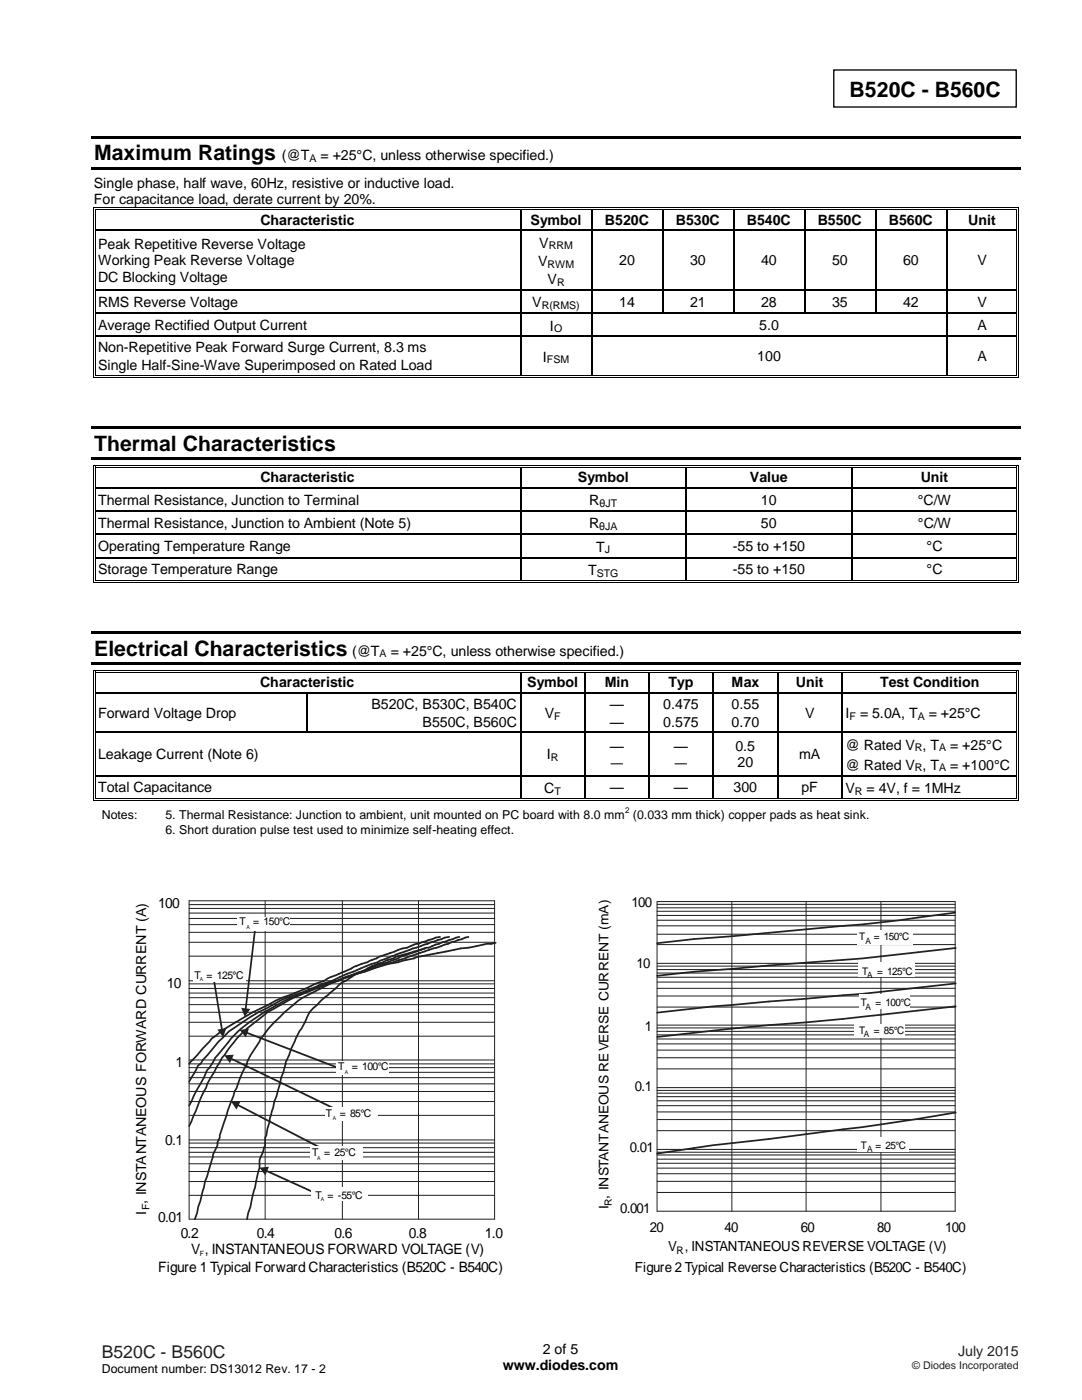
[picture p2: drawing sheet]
<svg xmlns="http://www.w3.org/2000/svg" width="216mm" height="279mm" viewBox="0 0 216 279" stroke-linecap="round" stroke-linejoin="round" font-family="sans-serif">
<defs><g id="words">
<g font-size="4.2">
<text x="169.5" y="19.3">B520C - B560C</text>
<text x="18.8" y="32">Maximum Ratings</text>
<text x="18.8" y="89.9">Thermal Characteristics</text>
<text x="18.8" y="130.9">Electrical Characteristics</text>
</g>
<text font-size="3.5" fill="#231f20" x="20.3" y="270.9">B520C - B560C</text>
<g font-size="2.9">
<text x="31.6" y="181.1">100</text>
<text x="33.3" y="197.2">10</text>
<text x="35" y="212.9">1</text>
<text x="33" y="228.6">0.1</text>
<text x="31.6" y="243.9">0.01</text>
<text x="36.1" y="247.1">0.2</text>
<text x="38.1" y="250.3">V , INSTANTANEOUS FORWARD VOLTAGE (V)</text>
<text x="51.2" y="247.1">0.4</text>
<text x="66.8" y="247.1">0.6</text>
<text x="81.6" y="247.1">0.8</text>
<text x="96.8" y="247.1">1.0</text>
<text x="31.6" y="253.9">Figure 1 Typical Forward Characteristics (B520C - B540C)</text>
</g>
<g font-size="2.8">
<text x="56.3" y="32">(@T</text>
<text x="63.9" y="32">= +25°C, unless otherwise specified.)</text>
<text x="18.7" y="37.5">Single phase, half wave, 60Hz, resistive or inductive load.</text>
<text x="18.7" y="40.7">For capacitance load, derate current by 20%.</text>
<text x="52" y="44.8">Characteristic</text>
<text x="105.9" y="44.8">Symbol</text>
<text x="120.7" y="44.8">B520C</text>
<text x="134.9" y="44.8">B530C</text>
<text x="149" y="44.8">B540C</text>
<text x="163.2" y="44.8">B550C</text>
<text x="177.4" y="44.8">B560C</text>
<text x="193.2" y="44.8">Unit</text>
<text x="19.6" y="49.7">Peak Repetitive Reverse Voltage</text>
<text x="19.6" y="52.9">Working Peak Reverse Voltage</text>
<text x="107.4" y="53.1">V</text>
<text x="107.6" y="49.5">V</text>
<text x="123.6" y="53">20</text>
<text x="137.7" y="53">30</text>
<text x="151.9" y="53">40</text>
<text x="166" y="53">50</text>
<text x="180.2" y="53">60</text>
<text x="195" y="53">V</text>
<text x="19.6" y="56.2">DC Blocking Voltage</text>
<text x="109.2" y="56.7">V</text>
<text x="19.6" y="61.2">RMS Reverse Voltage</text>
<text x="19.6" y="65.8">Average Rectified Output Current</text>
<text x="106.2" y="61.3">V</text>
<text x="109.7" y="66">I</text>
<text x="123.6" y="61.2">14</text>
<text x="137.7" y="61.2">21</text>
<text x="151.5" y="65.8">5.0</text>
<text x="151.9" y="61.2">28</text>
<text x="166" y="61.2">35</text>
<text x="180.2" y="61.2">42</text>
<text x="195" y="61.2">V</text>
<text x="195" y="65.8">A</text>
<text x="19.6" y="70.2">Non-Repetitive Peak Forward Surge Current, 8.3 ms</text>
<text x="19.6" y="73.8">Single Half-Sine-Wave Superimposed on Rated Load</text>
<text x="108.3" y="72.2">I</text>
<text x="151.1" y="72.1">100</text>
<text x="195" y="72.1">A</text>
<text x="19.6" y="100.7">Thermal Resistance, Junction to Terminal</text>
<text x="52" y="96.2">Characteristic</text>
<text x="115.3" y="96.2">Symbol</text>
<text x="117.6" y="100.9">R</text>
<text x="149.6" y="96.2">Value</text>
<text x="151.8" y="100.7">10</text>
<text x="183.2" y="100.7">°C/W</text>
<text x="183.7" y="96.2">Unit</text>
<text x="19.6" y="105.3">Thermal Resistance, Junction to Ambient (Note 5)</text>
<text x="117.5" y="105.5">R</text>
<text x="151.8" y="105.3">50</text>
<text x="183.2" y="105.3">°C/W</text>
<text x="19.6" y="110">Operating Temperature Range</text>
<text x="119" y="110.1">T</text>
<text x="146.2" y="110">-55 to +150</text>
<text x="184.9" y="110">°C</text>
<text x="19.6" y="114.6">Storage Temperature Range</text>
<text x="117.3" y="114.7">T</text>
<text x="146.2" y="114.6">-55 to +150</text>
<text x="184.9" y="114.6">°C</text>
<text x="70.2" y="130.9">(@T</text>
<text x="78" y="130.9">= +25°C, unless otherwise specified.)</text>
<text x="51.9" y="137.2">Characteristic</text>
<text x="105.2" y="137.2">Symbol</text>
<text x="120.7" y="137.2">Min</text>
<text x="133.4" y="137.2">Typ</text>
<text x="146" y="137.2">Max</text>
<text x="158.8" y="137.2">Unit</text>
<text x="175.6" y="137.2">Test Condition</text>
<text x="19.6" y="143.2">Forward Voltage Drop</text>
<text x="74.1" y="141.5">B520C, B530C, B540C</text>
<text x="108.7" y="143.4">V</text>
<text x="121.7" y="141.5">—</text>
<text x="132.4" y="141.5">0.475</text>
<text x="146" y="141.5">0.55</text>
<text x="160.6" y="143.2">V</text>
<text x="168.7" y="143.4">I</text>
<text x="171.6" y="143.4">= 5.0A, T</text>
<text x="185.3" y="143.4">= +25°C</text>
<text x="84.3" y="145">B550C, B560C</text>
<text x="121.7" y="145">—</text>
<text x="121.7" y="149.9">—</text>
<text x="132.4" y="145">0.575</text>
<text x="134.5" y="149.9">—</text>
<text x="146" y="145">0.70</text>
<text x="146.8" y="149.8">0.5</text>
<text x="168.7" y="149.6">@ Rated V , T</text>
<text x="189.6" y="149.6">= +25°C</text>
<text x="19.6" y="151.4">Leakage Current (Note 6)</text>
<text x="109.1" y="151.6">I</text>
<text x="147.2" y="153.1">20</text>
<text x="159.5" y="151.4">mA</text>
<text x="168.7" y="153.6">@ Rated V , T</text>
<text x="189.6" y="153.6">= +100°C</text>
<text x="19.6" y="158.1">Total Capacitance</text>
<text x="108.6" y="158.2">C</text>
<text x="121.7" y="158.1">—</text>
<text x="134.5" y="158.1">—</text>
<text x="146.4" y="158.1">300</text>
<text x="159.9" y="158.1">pF</text>
<text x="168.7" y="158.2">V</text>
<text x="172.9" y="158.2">= 4V, f = 1MHz</text>
<text x="126" y="181.1">100</text>
<text x="127" y="193.2">10</text>
<text x="128.7" y="205.7">1</text>
<text x="126.7" y="217.8">0.1</text>
<text x="125.7" y="229.9">0.01</text>
<text x="29.2" y="242.5" transform="rotate(-90 29.2 242.5)">I , INSTANTANEOUS FORWARD CURRENT (A)</text>
<text x="123.7" y="242">0.001</text>
<text x="129.7" y="245.9">20</text>
<text x="144.6" y="245.9">40</text>
<text x="159.8" y="245.9">60</text>
<text x="175" y="245.9">80</text>
<text x="188.6" y="245.9">100</text>
<text x="133.3" y="249.7">V , INSTANTANEOUS REVERSE VOLTAGE (V)</text>
<text x="126.7" y="253.8">Figure 2 Typical Reverse Characteristics (B520C - B540C)</text>
<text x="100.3" y="273.5">www.diodes.com</text>
<text x="108.3" y="270.2">2 of 5</text>
</g>
<text font-size="2.8" fill="#231f20" x="191.2" y="270.6">July 2015</text>
<text font-size="2.6" x="121.4" y="241.3" transform="rotate(-90 121.4 241.3)">I , INSTANTANEOUS REVERSE CURRENT (mA)</text>
<g font-size="2.5">
<text x="121.9" y="153.1">—</text>
<text x="134.7" y="153.1">—</text>
<text x="20.3" y="163.5">Notes:</text>
<text x="33" y="163.5">5. Thermal Resistance: Junction to ambient, unit mounted on PC board with 8.0 mm (0.033 mm thick) copper pads as heat sink.</text>
<text x="33" y="166.4">6. Short duration pulse test used to minimize self-heating effect.</text>
<text x="20.3" y="274">Document number: DS13012 Rev. 17 - 2</text>
</g>
<g font-size="2.1">
<text x="61.7" y="32.3">A</text>
<text x="109.3" y="53.4">RWM</text>
<text x="109.5" y="49.8">RRM</text>
<text x="111.1" y="57.1">R</text>
<text x="108.1" y="61.7">R(RMS)</text>
<text x="110.5" y="66.3">O</text>
<text x="109.1" y="72.5">FSM</text>
<text x="119.6" y="101.2">θJT</text>
<text x="119.6" y="105.8">θJA</text>
<text x="120.7" y="110.4">J</text>
<text x="119.1" y="115.1">STG</text>
<text x="75.8" y="131.2">A</text>
<text x="110.6" y="143.7">F</text>
<text x="169.5" y="143.7">F</text>
<text x="183.1" y="143.7">A</text>
<text x="182.6" y="149.9">R</text>
<text x="187.4" y="149.9">A</text>
<text x="109.9" y="151.9">R</text>
<text x="182.6" y="153.9">R</text>
<text x="187.4" y="153.9">A</text>
<text x="110.6" y="158.6">T</text>
<text x="170.6" y="158.6">R</text>
<text x="47.8" y="184.7">T</text>
<text x="50.5" y="184.7">= 150°C</text>
<text x="171.4" y="187.6">T</text>
<text x="174.4" y="187.6">= 150°C</text>
<text x="38.8" y="195.4">T</text>
<text x="41.2" y="195.4">= 125°C</text>
<text x="172.1" y="194.6">T</text>
<text x="175" y="194.6">= 125°C</text>
<text x="171.7" y="200.8">T</text>
<text x="174.7" y="200.8">= 100°C</text>
<text x="171.4" y="206.4">T</text>
<text x="174.4" y="206.4">= 85°C</text>
<text x="67.4" y="213.6">T</text>
<text x="70.2" y="213.6">= 100°C</text>
<text x="65" y="222.8">T</text>
<text x="67.8" y="222.8">= 85°C</text>
<text x="62.3" y="230.7">T</text>
<text x="64.7" y="230.7">= 25°C</text>
<text x="171.7" y="229.2">T</text>
<text x="174.7" y="229.2">= 25°C</text>
<text x="63" y="239.2">T</text>
<text x="65.4" y="239.2">= -55°C</text>
<text x="29.8" y="241.4" transform="rotate(-90 29.8 241.4)">F</text>
<text x="135" y="250.4">R</text>
</g>
<text font-size="2.1" fill="#231f20" x="182" y="273.2">© Diodes Incorporated</text>
<text font-size="2" x="122.1" y="240.7" transform="rotate(-90 122.1 240.7)">R</text>
<g font-size="1.7">
<text x="172.7" y="188.3">A</text>
<text x="173.1" y="195.3">A</text>
<text x="172.7" y="201.5">A</text>
<text x="172.4" y="207">A</text>
<text x="173.1" y="229.9">A</text>
</g>
<text font-size="1.6" x="124.7" y="162.2">2</text>
<text font-size="1.4" x="39.8" y="250.7">F</text>
<g font-size="1.1">
<text x="49.2" y="185.4">A</text>
<text x="39.8" y="195.8">A</text>
<text x="68.8" y="214.3">A</text>
<text x="66.4" y="223.6">A</text>
<text x="63.3" y="231.4">A</text>
<text x="64" y="239.6">A</text>
</g>
</g></defs>
<path d="M166.4 14h36.4v7.4h-36.4z" fill="none" stroke="#000" stroke-width=".26"/>
<g fill="#000">
<path d="M18.3 27.2h185.4v.5h-185.4z" fill-rule="evenodd"/>
<path d="M18.3 33.3h185.4v.5h-185.4z" fill-rule="evenodd"/>
<path d="M18.6 41.4h.2v.5h-.2z" fill-rule="evenodd"/>
<path d="M18.6 41.4h.5v.1h-.5z" fill-rule="evenodd"/>
<path d="M18.6 45.9h.2v.2h-.2z" fill-rule="evenodd"/>
<path d="M18.6 57.8h.2v.2h-.2z" fill-rule="evenodd"/>
<path d="M18.9 41.7h.2v.2h-.2z" fill-rule="evenodd"/>
<path d="M18.9 41.7h.2v.2h-.2z" fill-rule="evenodd"/>
<path d="M18.9 45.9h.2v.2h-.2z" fill-rule="evenodd"/>
<path d="M18.9 57.8h.2v.2h-.2z" fill-rule="evenodd"/>
<path d="M103.7 41.9h.3z" fill-rule="evenodd"/>
<path d="M103.7 41.4h.5v.1h-.5z" fill-rule="evenodd"/>
<path d="M103.7 41.7h.5v.2h-.5z" fill-rule="evenodd"/>
<path d="M103.7 45.9h.3v.2h-.3z" fill-rule="evenodd"/>
<path d="M103.7 57.8h.3v.2h-.3z" fill-rule="evenodd"/>
<path d="M117.9 41.9h.3z" fill-rule="evenodd"/>
<path d="M117.9 41.4h.5v.1h-.5z" fill-rule="evenodd"/>
<path d="M117.9 41.7h.5v.2h-.5z" fill-rule="evenodd"/>
<path d="M117.9 45.9h.3v.2h-.3z" fill-rule="evenodd"/>
<path d="M117.9 57.8h.3v.2h-.3z" fill-rule="evenodd"/>
<path d="M132.1 41.9h.3z" fill-rule="evenodd"/>
<path d="M132.1 41.4h.5v.1h-.5z" fill-rule="evenodd"/>
<path d="M132.1 41.7h.5v.2h-.5z" fill-rule="evenodd"/>
<path d="M132.1 45.9h.3v.2h-.3z" fill-rule="evenodd"/>
<path d="M132.1 57.8h.3v.2h-.3z" fill-rule="evenodd"/>
<path d="M146.2 41.9h.3z" fill-rule="evenodd"/>
<path d="M146.2 41.4h.6v.1h-.6z" fill-rule="evenodd"/>
<path d="M146.2 41.7h.6v.2h-.6z" fill-rule="evenodd"/>
<path d="M146.2 45.9h.3v.2h-.3z" fill-rule="evenodd"/>
<path d="M146.2 57.8h.3v.2h-.3z" fill-rule="evenodd"/>
<path d="M160.4 41.9h.3z" fill-rule="evenodd"/>
<path d="M160.4 41.4h.5v.1h-.5z" fill-rule="evenodd"/>
<path d="M160.4 41.7h.5v.2h-.5z" fill-rule="evenodd"/>
<path d="M160.4 45.9h.3v.2h-.3z" fill-rule="evenodd"/>
<path d="M160.4 57.8h.3v.2h-.3z" fill-rule="evenodd"/>
<path d="M174.6 41.9h.2z" fill-rule="evenodd"/>
<path d="M174.6 41.4h.5v.1h-.5z" fill-rule="evenodd"/>
<path d="M174.6 41.7h.5v.2h-.5z" fill-rule="evenodd"/>
<path d="M174.6 45.9h.2v.2h-.2z" fill-rule="evenodd"/>
<path d="M174.6 57.8h.2v.2h-.2z" fill-rule="evenodd"/>
<path d="M188.8 41.9h.2z" fill-rule="evenodd"/>
<path d="M188.8 41.4h.5v.1h-.5z" fill-rule="evenodd"/>
<path d="M188.8 41.7h.5v.2h-.5z" fill-rule="evenodd"/>
<path d="M188.8 45.9h.2v.2h-.2z" fill-rule="evenodd"/>
<path d="M188.8 57.8h.2v.2h-.2z" fill-rule="evenodd"/>
<path d="M202.8 41.4h.5v.1h-.5z" fill-rule="evenodd"/>
<path d="M202.8 41.7h.1v.2h-.1z" fill-rule="evenodd"/>
<path d="M202.8 41.7h.1v.2h-.1z" fill-rule="evenodd"/>
<path d="M202.8 45.9h.1v.2h-.1z" fill-rule="evenodd"/>
<path d="M202.8 57.8h.1v.2h-.1z" fill-rule="evenodd"/>
<path d="M203.1 41.4h.2v.5h-.2z" fill-rule="evenodd"/>
<path d="M203.1 45.9h.2v.2h-.2z" fill-rule="evenodd"/>
<path d="M203.1 57.8h.2v.2h-.2z" fill-rule="evenodd"/>
<path d="M18.6 62.4h.2v.3h-.2z" fill-rule="evenodd"/>
<path d="M18.6 67h.2v.3h-.2z" fill-rule="evenodd"/>
<path d="M18.6 74.9h.2v.5h-.2z" fill-rule="evenodd"/>
<path d="M18.6 75.2h.5v.2h-.5z" fill-rule="evenodd"/>
<path d="M18.9 62.4h.2v.3h-.2z" fill-rule="evenodd"/>
<path d="M18.9 67h.2v.3h-.2z" fill-rule="evenodd"/>
<path d="M18.9 74.9h.2v.1h-.2z" fill-rule="evenodd"/>
<path d="M18.9 74.9h.2v.1h-.2z" fill-rule="evenodd"/>
<path d="M103.7 62.4h.3v.3h-.3z" fill-rule="evenodd"/>
<path d="M103.7 67h.3v.3h-.3z" fill-rule="evenodd"/>
<path d="M103.7 74.9h.5v.1h-.5z" fill-rule="evenodd"/>
<path d="M103.7 75.2h.5v.2h-.5z" fill-rule="evenodd"/>
<path d="M117.9 62.4h.3v.3h-.3z" fill-rule="evenodd"/>
<path d="M117.9 67h.3v.3h-.3z" fill-rule="evenodd"/>
<path d="M117.9 74.9h.5v.1h-.5z" fill-rule="evenodd"/>
<path d="M117.9 75.2h.5v.2h-.5z" fill-rule="evenodd"/>
<path d="M132.1 62.4h.3v.3h-.3z" fill-rule="evenodd"/>
<path d="M146.2 62.4h.3v.3h-.3z" fill-rule="evenodd"/>
<path d="M160.4 62.4h.3v.3h-.3z" fill-rule="evenodd"/>
<path d="M174.6 62.4h.2v.3h-.2z" fill-rule="evenodd"/>
<path d="M188.8 62.4h.2v.3h-.2z" fill-rule="evenodd"/>
<path d="M188.8 67h.2v.3h-.2z" fill-rule="evenodd"/>
<path d="M188.8 74.9h.5v.1h-.5z" fill-rule="evenodd"/>
<path d="M188.8 75.2h.5v.2h-.5z" fill-rule="evenodd"/>
<path d="M202.8 62.4h.1v.3h-.1z" fill-rule="evenodd"/>
<path d="M202.8 67h.1v.3h-.1z" fill-rule="evenodd"/>
<path d="M202.8 75.2h.5v.2h-.5z" fill-rule="evenodd"/>
<path d="M202.8 74.9h.1v.1h-.1z" fill-rule="evenodd"/>
<path d="M202.8 74.9h.1v.1h-.1z" fill-rule="evenodd"/>
<path d="M203.1 62.4h.2v.3h-.2z" fill-rule="evenodd"/>
<path d="M203.1 67h.2v.3h-.2z" fill-rule="evenodd"/>
<path d="M203.1 74.9h.2v.5h-.2z" fill-rule="evenodd"/>
<path d="M18.3 85.1h185.4v.5h-185.4z" fill-rule="evenodd"/>
<path d="M18.3 91.2h185.4v.6h-185.4z" fill-rule="evenodd"/>
<path d="M18.6 92.8h.2v.6h-.2z" fill-rule="evenodd"/>
<path d="M18.6 92.8h.5v.2h-.5z" fill-rule="evenodd"/>
<path d="M18.6 97.3h.2v.3h-.2z" fill-rule="evenodd"/>
<path d="M18.9 93.2h.2v.2h-.2z" fill-rule="evenodd"/>
<path d="M18.9 93.2h.2v.1h-.2z" fill-rule="evenodd"/>
<path d="M18.9 97.3h.2v.3h-.2z" fill-rule="evenodd"/>
<path d="M103.7 93.3l.3 .1z" fill-rule="evenodd"/>
<path d="M103.7 92.8h.5v.2h-.5z" fill-rule="evenodd"/>
<path d="M103.7 93.2h.5v.1h-.5z" fill-rule="evenodd"/>
<path d="M103.7 97.3h.3v.3h-.3z" fill-rule="evenodd"/>
<path d="M136.8 93.3l.3 .1z" fill-rule="evenodd"/>
<path d="M136.8 92.8h.5v.2h-.5z" fill-rule="evenodd"/>
<path d="M136.8 93.2h.5v.1h-.5z" fill-rule="evenodd"/>
<path d="M136.8 97.3h.3v.3h-.3z" fill-rule="evenodd"/>
<path d="M169.9 93.3l.2 .1z" fill-rule="evenodd"/>
<path d="M169.9 92.8h.5v.2h-.5z" fill-rule="evenodd"/>
<path d="M169.9 93.2h.5v.1h-.5z" fill-rule="evenodd"/>
<path d="M169.9 97.3h.2v.3h-.2z" fill-rule="evenodd"/>
<path d="M202.8 92.8h.5v.2h-.5z" fill-rule="evenodd"/>
<path d="M202.8 93.2h.1v.2h-.1z" fill-rule="evenodd"/>
<path d="M202.8 93.2h.1v.1h-.1z" fill-rule="evenodd"/>
<path d="M202.8 97.3h.1v.3h-.1z" fill-rule="evenodd"/>
<path d="M203.1 92.8h.2v.6h-.2z" fill-rule="evenodd"/>
<path d="M203.1 97.3h.2v.3h-.2z" fill-rule="evenodd"/>
<path d="M18.6 101.9h.2v.3h-.2z" fill-rule="evenodd"/>
<path d="M18.6 106.5h.2v.3h-.2z" fill-rule="evenodd"/>
<path d="M18.6 111.1h.2v.3h-.2z" fill-rule="evenodd"/>
<path d="M18.6 115.8h.2v.5h-.2z" fill-rule="evenodd"/>
<path d="M18.6 116.1h.5v.2h-.5z" fill-rule="evenodd"/>
<path d="M18.9 101.9h.2v.3h-.2z" fill-rule="evenodd"/>
<path d="M18.9 106.5h.2v.3h-.2z" fill-rule="evenodd"/>
<path d="M18.9 111.1h.2v.3h-.2z" fill-rule="evenodd"/>
<path d="M18.9 115.8h.2v.2h-.2z" fill-rule="evenodd"/>
<path d="M18.9 115.8h.2v.2h-.2z" fill-rule="evenodd"/>
<path d="M103.7 101.9h.3v.3h-.3z" fill-rule="evenodd"/>
<path d="M103.7 106.5h.3v.3h-.3z" fill-rule="evenodd"/>
<path d="M103.7 111.1h.3v.3h-.3z" fill-rule="evenodd"/>
<path d="M103.7 115.8h.5v.2h-.5z" fill-rule="evenodd"/>
<path d="M103.7 116.1h.5v.2h-.5z" fill-rule="evenodd"/>
<path d="M136.8 101.9h.3v.3h-.3z" fill-rule="evenodd"/>
<path d="M136.8 106.5h.3v.3h-.3z" fill-rule="evenodd"/>
<path d="M136.8 111.1h.3v.3h-.3z" fill-rule="evenodd"/>
<path d="M136.8 115.8h.5v.2h-.5z" fill-rule="evenodd"/>
<path d="M136.8 116.1h.5v.2h-.5z" fill-rule="evenodd"/>
<path d="M169.9 101.9h.2v.3h-.2z" fill-rule="evenodd"/>
<path d="M169.9 106.5h.2v.3h-.2z" fill-rule="evenodd"/>
<path d="M169.9 111.1h.2v.3h-.2z" fill-rule="evenodd"/>
<path d="M169.9 115.8h.5v.2h-.5z" fill-rule="evenodd"/>
<path d="M169.9 116.1h.5v.2h-.5z" fill-rule="evenodd"/>
<path d="M202.8 101.9h.1v.3h-.1z" fill-rule="evenodd"/>
<path d="M202.8 106.5h.1v.3h-.1z" fill-rule="evenodd"/>
<path d="M202.8 111.1h.1v.3h-.1z" fill-rule="evenodd"/>
<path d="M202.8 116.1h.5v.2h-.5z" fill-rule="evenodd"/>
<path d="M202.8 115.8h.1v.2h-.1z" fill-rule="evenodd"/>
<path d="M202.8 115.8h.1v.2h-.1z" fill-rule="evenodd"/>
<path d="M203.1 101.9h.2v.3h-.2z" fill-rule="evenodd"/>
<path d="M203.1 106.5h.2v.3h-.2z" fill-rule="evenodd"/>
<path d="M203.1 111.1h.2v.3h-.2z" fill-rule="evenodd"/>
<path d="M203.1 115.8h.2v.5h-.2z" fill-rule="evenodd"/>
<path d="M18.3 126h185.4v.6h-185.4z" fill-rule="evenodd"/>
<path d="M18.3 132.2h185.4v.5h-185.4z" fill-rule="evenodd"/>
<path d="M18.6 133.7h.2v.6h-.2z" fill-rule="evenodd"/>
<path d="M18.6 133.7h.5v.2h-.5z" fill-rule="evenodd"/>
<path d="M18.6 138.2h.2v.2h-.2z" fill-rule="evenodd"/>
<path d="M18.9 134.1h.2v.2h-.2z" fill-rule="evenodd"/>
<path d="M18.9 134.1h.2v.2h-.2z" fill-rule="evenodd"/>
<path d="M18.9 138.2h.2v.2h-.2z" fill-rule="evenodd"/>
<path d="M61.2 138.2h.3v.2h-.3z" fill-rule="evenodd"/>
<path d="M103.7 134.3h.3z" fill-rule="evenodd"/>
<path d="M103.7 133.7h.5v.2h-.5z" fill-rule="evenodd"/>
<path d="M103.7 134.1h.5v.2h-.5z" fill-rule="evenodd"/>
<path d="M103.7 138.2h.3v.2h-.3z" fill-rule="evenodd"/>
<path d="M116.6 134.3h.2z" fill-rule="evenodd"/>
<path d="M116.6 133.7h.5v.2h-.5z" fill-rule="evenodd"/>
<path d="M116.6 134.1h.5v.2h-.5z" fill-rule="evenodd"/>
<path d="M116.6 138.2h.2v.2h-.2z" fill-rule="evenodd"/>
<path d="M129.4 134.3h.2z" fill-rule="evenodd"/>
<path d="M129.4 133.7h.5v.2h-.5z" fill-rule="evenodd"/>
<path d="M129.4 134.1h.5v.2h-.5z" fill-rule="evenodd"/>
<path d="M129.4 138.2h.2v.2h-.2z" fill-rule="evenodd"/>
<path d="M142.2 134.3h.3z" fill-rule="evenodd"/>
<path d="M142.2 133.7h.5v.2h-.5z" fill-rule="evenodd"/>
<path d="M142.2 134.1h.5v.2h-.5z" fill-rule="evenodd"/>
<path d="M142.2 138.2h.3v.2h-.3z" fill-rule="evenodd"/>
<path d="M155 134.3h.3z" fill-rule="evenodd"/>
<path d="M155 133.7h.6v.2h-.6z" fill-rule="evenodd"/>
<path d="M155 134.1h.6v.2h-.6z" fill-rule="evenodd"/>
<path d="M155 138.2h.3v.2h-.3z" fill-rule="evenodd"/>
<path d="M167.9 134.3h.2z" fill-rule="evenodd"/>
<path d="M167.9 133.7h.5v.2h-.5z" fill-rule="evenodd"/>
<path d="M167.9 134.1h.5v.2h-.5z" fill-rule="evenodd"/>
<path d="M167.9 138.2h.2v.2h-.2z" fill-rule="evenodd"/>
<path d="M202.8 133.7h.5v.2h-.5z" fill-rule="evenodd"/>
<path d="M202.8 134.1h.1v.2h-.1z" fill-rule="evenodd"/>
<path d="M202.8 134.1h.1v.2h-.1z" fill-rule="evenodd"/>
<path d="M202.8 138.2h.1v.2h-.1z" fill-rule="evenodd"/>
<path d="M203.1 133.7h.2v.6h-.2z" fill-rule="evenodd"/>
<path d="M203.1 138.2h.2v.2h-.2z" fill-rule="evenodd"/>
<path d="M18.6 146h.2v.3h-.2z" fill-rule="evenodd"/>
<path d="M18.6 154.7h.2v.2h-.2z" fill-rule="evenodd"/>
<path d="M18.6 159.3h.2v.5h-.2z" fill-rule="evenodd"/>
<path d="M18.6 159.6h.5v.2h-.5z" fill-rule="evenodd"/>
<path d="M18.9 146h.2v.3h-.2z" fill-rule="evenodd"/>
<path d="M18.9 154.7h.2v.2h-.2z" fill-rule="evenodd"/>
<path d="M18.9 159.3h.2v.2h-.2z" fill-rule="evenodd"/>
<path d="M18.9 159.3h.2v.2h-.2z" fill-rule="evenodd"/>
<path d="M61.2 146h.3v.3h-.3z" fill-rule="evenodd"/>
<path d="M103.7 146h.3v.3h-.3z" fill-rule="evenodd"/>
<path d="M103.7 154.7h.3v.2h-.3z" fill-rule="evenodd"/>
<path d="M103.7 159.3h.5v.2h-.5z" fill-rule="evenodd"/>
<path d="M103.7 159.6h.5v.2h-.5z" fill-rule="evenodd"/>
<path d="M116.6 146h.2v.3h-.2z" fill-rule="evenodd"/>
<path d="M116.6 154.7h.2v.2h-.2z" fill-rule="evenodd"/>
<path d="M116.6 159.3h.5v.2h-.5z" fill-rule="evenodd"/>
<path d="M116.6 159.6h.5v.2h-.5z" fill-rule="evenodd"/>
<path d="M129.4 146h.2v.3h-.2z" fill-rule="evenodd"/>
<path d="M129.4 154.7h.2v.2h-.2z" fill-rule="evenodd"/>
<path d="M129.4 159.3h.5v.2h-.5z" fill-rule="evenodd"/>
<path d="M129.4 159.6h.5v.2h-.5z" fill-rule="evenodd"/>
<path d="M142.2 146h.3v.3h-.3z" fill-rule="evenodd"/>
<path d="M142.2 154.7h.3v.2h-.3z" fill-rule="evenodd"/>
<path d="M142.2 159.3h.5v.2h-.5z" fill-rule="evenodd"/>
<path d="M142.2 159.6h.5v.2h-.5z" fill-rule="evenodd"/>
<path d="M155 146h.3v.3h-.3z" fill-rule="evenodd"/>
<path d="M155 154.7h.3v.2h-.3z" fill-rule="evenodd"/>
<path d="M155 159.3h.6v.2h-.6z" fill-rule="evenodd"/>
<path d="M155 159.6h.6v.2h-.6z" fill-rule="evenodd"/>
<path d="M167.9 146h.2v.3h-.2z" fill-rule="evenodd"/>
<path d="M167.9 154.7h.2v.2h-.2z" fill-rule="evenodd"/>
<path d="M167.9 159.3h.5v.2h-.5z" fill-rule="evenodd"/>
<path d="M167.9 159.6h.5v.2h-.5z" fill-rule="evenodd"/>
<path d="M202.8 146h.1v.3h-.1z" fill-rule="evenodd"/>
<path d="M202.8 154.7h.1v.2h-.1z" fill-rule="evenodd"/>
<path d="M202.8 159.6h.5v.2h-.5z" fill-rule="evenodd"/>
<path d="M202.8 159.3h.1v.2h-.1z" fill-rule="evenodd"/>
<path d="M202.8 159.3h.1v.2h-.1z" fill-rule="evenodd"/>
<path d="M203.1 146h.2v.3h-.2z" fill-rule="evenodd"/>
<path d="M203.1 154.7h.2v.2h-.2z" fill-rule="evenodd"/>
<path d="M203.1 159.3h.2v.5h-.2z" fill-rule="evenodd"/>
</g>
<g fill="none" stroke="#000" stroke-width=".2">
<path d="M18.7 41.9v4M18.7 46.1v11.7M18.7 58v4.4M19 41.9v4M19 46.1v11.7M19 58v4.4M19.1 41.5h84.6M19.1 41.8h84.6M104.2 41.5h13.7M104.2 41.8h13.7M118.4 41.5h13.7M118.4 41.8h13.7"/>
<path d="M132.6 41.5h13.6M132.6 41.8h13.6M146.8 41.5h13.6M146.8 41.8h13.6M160.9 41.5h13.7M160.9 41.8h13.7M175.1 41.5h13.7M175.1 41.8h13.7M189.3 41.5h13.5M189.3 41.8h13.5M202.9 41.9v4M202.9 46.1v11.7"/>
<path d="M202.9 58v4.4M203.2 41.9v4M203.2 46.1v11.7M203.2 58v4.4M18.7 62.7v4.3M18.7 67.3v7.6M19 62.7v4.3M19 67.3v7.6M19.1 75.3h84.6M19.1 74.9h84.6M104.2 75.3h13.7M104.2 74.9h13.7"/>
<path d="M118.4 75.3h70.4M118.4 74.9h70.4M189.3 75.3h13.5M189.3 74.9h13.5M202.9 62.7v4.3M202.9 67.3v7.6M203.2 62.7v4.3M203.2 67.3v7.6M18.7 93.4v3.9M18.7 97.6v4.3M19 93.4v3.9M19 97.6v4.3"/>
<path d="M19.1 92.9h84.6M19.1 93.2h84.6M104.2 92.9h32.6M104.2 93.2h32.6M137.3 92.9h32.6M137.3 93.2h32.6M170.4 92.9h32.4M170.4 93.2h32.4M202.9 93.4v3.9M202.9 97.6v4.3M203.2 93.4v3.9M203.2 97.6v4.3"/>
<path d="M18.7 102.2v4.3M18.7 106.8v4.3M18.7 111.4v4.4M19 102.2v4.3M19 106.8v4.3M19 111.4v4.4M19.1 116.2h84.6M19.1 115.9h84.6M104.2 116.2h32.6M104.2 115.9h32.6M137.3 116.2h32.6M137.3 115.9h32.6"/>
<path d="M170.4 116.2h32.4M170.4 115.9h32.4M202.9 102.2v4.3M202.9 106.8v4.3M202.9 111.4v4.4M203.2 102.2v4.3M203.2 106.8v4.3M203.2 111.4v4.4M18.7 134.3v3.9M18.7 138.4v7.6M19 134.3v3.9M19 138.4v7.6"/>
<path d="M19.1 133.8h84.6M19.1 134.2h84.6M104.2 133.8h12.4M104.2 134.2h12.4M117.1 133.8h12.3M117.1 134.2h12.3M129.9 133.8h12.3M129.9 134.2h12.3M142.7 133.8h12.3M142.7 134.2h12.3M155.6 133.8h12.3M155.6 134.2h12.3"/>
<path d="M168.4 133.8h34.4M168.4 134.2h34.4M202.9 134.3v3.9M202.9 138.4v7.6M203.2 134.3v3.9M203.2 138.4v7.6M18.7 146.3v8.4M18.7 154.9v4.4M19 146.3v8.4M19 154.9v4.4M19.1 159.7h84.6M19.1 159.4h84.6"/>
<path d="M104.2 159.7h12.4M104.2 159.4h12.4M117.1 159.7h12.3M117.1 159.4h12.3M129.9 159.7h12.3M129.9 159.4h12.3M142.7 159.7h12.3M142.7 159.4h12.3M155.6 159.7h12.3M155.6 159.4h12.3M168.4 159.7h34.4M168.4 159.4h34.4"/>
<path d="M202.9 146.3v8.4M202.9 154.9v4.4M203.2 146.3v8.4M203.2 154.9v4.4"/>
</g>
<g fill="none" stroke="#000" stroke-width=".25">
<path d="M19.1 46h84.6M19.1 57.9h84.6M103.9 41.9v4M103.9 46.1v11.7M103.9 58v4.4M104 46h13.9M104 57.9h13.9M118.1 41.9v4M118.1 46.1v11.7M118.1 58v4.4M118.2 46h13.9M118.2 57.9h13.9"/>
<path d="M132.2 41.9v4M132.2 46.1v11.7M132.2 58v4.4M132.4 46h13.8M132.4 57.9h13.8M146.4 41.9v4M146.4 46.1v11.7M146.4 58v4.4M146.5 46h13.9M146.5 57.9h13.9M160.6 41.9v4M160.6 46.1v11.7"/>
<path d="M160.6 58v4.4M160.7 46h13.9M160.7 57.9h13.9M174.7 41.9v4M174.7 46.1v11.7M174.7 58v4.4M174.8 46h14M174.8 57.9h14M188.9 41.9v4M188.9 46.1v11.7M188.9 58v4.4M189 46h13.8"/>
<path d="M189 57.9h13.8M19.1 62.5h84.6M19.1 67.1h84.6M103.9 62.7v4.3M103.9 67.3v7.6M104 62.5h13.9M104 67.1h13.9M118.1 62.7v4.3M118.1 67.3v7.6M118.2 62.5h13.9M118.2 67.1h70.6M132.4 62.5h13.8"/>
<path d="M146.5 62.5h13.9M160.7 62.5h13.9M174.8 62.5h14M188.9 62.7v4.3M188.9 67.3v7.6M189 62.5h13.8M189 67.1h13.8M19.1 97.4h84.6M103.9 93.4v3.9M103.9 97.6v4.3M104 97.4h32.8M136.9 93.4v3.9"/>
<path d="M136.9 97.6v4.3M137.1 97.4h32.8M170 93.4v3.9M170 97.6v4.3M170.1 97.4h32.7M19.1 102h84.6M19.1 106.7h84.6M19.1 111.3h84.6M103.9 102.2v4.3M103.9 106.8v4.3M103.9 111.4v4.4M104 102h32.8"/>
<path d="M104 106.7h32.8M104 111.3h32.8M136.9 102.2v4.3M136.9 106.8v4.3M136.9 111.4v4.4M137.1 102h32.8M137.1 106.7h32.8M137.1 111.3h32.8M170 102.2v4.3M170 106.8v4.3M170 111.4v4.4M170.1 102h32.7"/>
<path d="M170.1 106.7h32.7M170.1 111.3h32.7M19.1 138.3h42.1M61.3 138.4v7.6M61.5 138.3h42.2M103.9 134.3v3.9M103.9 138.4v7.6M104 138.3h12.6M116.7 134.3v3.9M116.7 138.4v7.6M116.8 138.3h12.6M129.5 134.3v3.9"/>
<path d="M129.5 138.4v7.6M129.6 138.3h12.6M142.3 134.3v3.9M142.3 138.4v7.6M142.5 138.3h12.5M155.2 134.3v3.9M155.2 138.4v7.6M155.3 138.3h12.6M168 134.3v3.9M168 138.4v7.6M168.1 138.3h34.7M19.1 146.2h42.1"/>
<path d="M19.1 154.8h84.6M61.5 146.2h42.2M103.9 146.3v8.4M103.9 154.9v4.4M104 146.2h12.6M104 154.8h12.6M116.7 146.3v8.4M116.7 154.9v4.4M116.8 146.2h12.6M116.8 154.8h12.6M129.5 146.3v8.4M129.5 154.9v4.4"/>
<path d="M129.6 146.2h12.6M129.6 154.8h12.6M142.3 146.3v8.4M142.3 154.9v4.4M142.5 146.2h12.5M142.5 154.8h12.5M155.2 146.3v8.4M155.2 154.9v4.4M155.3 146.2h12.6M155.3 154.8h12.6M168 146.3v8.4M168 154.9v4.4"/>
<path d="M168.1 146.2h34.7M168.1 154.8h34.7"/>
</g>
<g fill="#221f20">
<path d="M50.8 184.5h.4l-2 16.8 .7 .1-1.1 1.6-.7-1.9 .8 .1z"/>
<path d="M42.4 194.7l.3-.1 1.7 10.7 .8-.1-.7 1.8-1.1-1.5 .7-.1z"/>
<path d="M47.8 205.6l1.9-.3-.3 .7 20.8 8-.1 .3-20.8-8-.3 .7z"/>
<path d="M44.8 210.6l1.8-.1-.3 .7 23 11.1-.2 .3-22.9-11.1-.3 .7z"/>
<path d="M46.1 219.8h1.9l-.3 .6 18.4 9.6-.2 .3-18.4-9.5-.3 .6z"/>
<path d="M51.8 233l1.9-.1-.3 .7 10 4.5-.2 .3-10-4.5-.3 .7z"/>
</g>
<g fill="none" stroke="#221f20" stroke-width=".2">
<path d="M37.7 179.8h61v63.5h-61zM52.9 179.8v63.5M68.3 179.8v63.5M83.5 179.8v63.5M37.7 199.1h61M37.7 198.2h61M37.7 197.3h61M37.7 196.3h61M37.7 190.8h61M37.7 188.1h61M37.7 186.1h61M37.7 184.5h61"/>
<path d="M37.7 183.3h61M37.7 182.2h61M37.7 181.3h61M37.7 180.5h61M37.7 195.7h61M37.7 219.8h61M37.7 217.8h61M37.7 216.3h61M37.7 215.1h61M37.7 214h61M37.7 213.1h61M37.7 212.3h61"/>
<path d="M37.7 206.8h61M37.7 204h61M37.7 202h61M37.7 200.5h61M37.7 211.6h61M37.7 238.6h61M37.7 235.8h61M37.7 233.8h61M37.7 232.3h61M37.7 230.9h61M37.7 230h61M37.7 229h61"/>
<path d="M37.7 228.1h61M37.7 222.6h61M37.7 227.5h61"/>
</g>
<g fill="none" stroke="#221f20" stroke-width=".35">
<path d="M67.4 195.7a61.1 61.1 0 0 0-7.9 4l-.9 .8a36.4 36.4 0 0 0-6.6 6.7l-.2 .7-1.8 2.7-1.2 2.5a107.6 107.6 0 0 0-5.2 14.4l-.2 .5v.6l-.9 1.8v.5l-1.6 4.9-.9 3.8-1.1 3.7M67.4 195.7a78.8 78.8 0 0 0-10 4l-1.3 .8a19.3 19.3 0 0 0-5.2 3.5l-1.6 1.2a30.7 30.7 0 0 0-6.1 7.9l-.5 .9a55.8 55.8 0 0 0-4.1 8.6l-.9 2.1M71 194.4l-2 1.3a4.5 4.5 0 0 0-2 1.6l-2.3 1.8-1.4 1.4a5.9 5.9 0 0 0-2.5 3.5 32.2 32.2 0 0 0-3.4 7.1l-.4 .9-.5 2-.4 1.1-.2 1.2-2.1 6.9v.6l-.9 3.3v1.5l-.4 1.4a4.6 4.6 0 0 0-.7 3l-2.5 10.3M71 194.4l-3.6 1.3M72.2 193.9l-7 2.4-4.6 1.9a39.2 39.2 0 0 0-14.5 9l-3.1 3.9-1.2 2-.4 .4-3.7 7.1M72.2 193.9l-1.2 .5M74.4 193.3l-3.4 1.1M74.4 193.3l-7 2.4M84.9 189.3l-3.2 .9a8.7 8.7 0 0 0-3.2 1.1l-1.6 .4-.4 .3a14.7 14.7 0 0 0-4.3 1.9M87.8 187l-.9 .1-3.4 1.3-.9 .1-1.4 .6-.9 .2-4.7 1.7-2.3 1-2.7 1-1.8 .9-3.4 1.4-.7 .4-1.8 .6-4.1 1.9a34.5 34.5 0 0 0-6.8 3.1l-3.2 1.7a41.7 41.7 0 0 0-6.5 4.2l-4.6 5.1M89.6 187l-.9 .1-3.4 1.3a90.5 90.5 0 0 0-9.9 3.6l-1.2 .4-5 2a18.2 18.2 0 0 1-5 1.9l-4.3 1.9a23.6 23.6 0 0 0-6.8 3.1 41.9 41.9 0 0 0-7.4 4.6l-.9 .9a19.6 19.6 0 0 0-3.4 3.8l-.9 1-.5 .7-.5 .3-1.8 3.3M91.7 187l-4.8 1.5a4.5 4.5 0 0 1-2.3 .8l-4.7 1.7-.5 .3-2 .7-1.8 .5-3.4 1.4"/>
<path d="M93.5 187l-15 5-4.1 1.3M98.9 188.1l-.9 .3h-.9l-3.6 .7-1.6 .2-8.6 1.7-.7 .3-5 1.1-3.2 .9"/>
</g>
<g fill="#fff">
<path d="M61.9 228.9v2.6z"/>
<path d="M61.9 228.9l.1 2.6z"/>
<path d="M62 228.9v2.6z"/>
<path d="M62 228.9l.1 2.6z"/>
<path d="M62.1 228.9v2.6z"/>
<path d="M62.1 228.9l.1 2.6z"/>
<path d="M62.2 228.9v2.6z"/>
<path d="M62.2 228.9l.1 2.6z"/>
<path d="M62.3 228.9v2.6z"/>
<path d="M62.3 228.9l.1 2.6z"/>
<path d="M62.4 228.9v2.6z"/>
<path d="M62.4 228.9l.1 2.6z"/>
<path d="M62.5 228.9v2.6z"/>
<path d="M62.5 228.9l.1 2.6z"/>
<path d="M62.6 228.9v2.6z"/>
<path d="M62.6 228.9l.1 2.6z"/>
<path d="M62.7 228.9v2.6z"/>
<path d="M62.7 228.9l.1 2.6z"/>
<path d="M62.8 228.9l.1 2.6z"/>
<path d="M62.9 228.9v2.6z"/>
<path d="M62.9 228.9l.1 2.6z"/>
<path d="M63 228.9v2.6z"/>
<path d="M63 228.9l.1 2.6z"/>
<path d="M63.1 228.9v2.6z"/>
<path d="M63.1 228.9l.1 2.6z"/>
<path d="M63.2 228.9v2.6z"/>
<path d="M63.2 228.9l.1 2.6z"/>
<path d="M63.3 228.9v2.6z"/>
<path d="M63.3 228.9l.1 2.6z"/>
<path d="M63.4 228.9v2.6z"/>
<path d="M63.4 228.9l.1 2.6z"/>
<path d="M63.5 228.9v2.6z"/>
<path d="M63.5 228.9l.1 2.6z"/>
<path d="M63.6 228.9v2.6z"/>
<path d="M63.6 228.9l.1 2.6z"/>
<path d="M63.7 228.9v2.6z"/>
<path d="M63.7 228.9l.1 2.6z"/>
<path d="M63.8 228.9v2.6z"/>
<path d="M63.8 228.9l.1 2.6z"/>
<path d="M63.9 228.9l.1 2.6z"/>
<path d="M64 228.9v2.6z"/>
<path d="M64 228.9l.1 2.6z"/>
<path d="M64.1 228.9v2.6z"/>
<path d="M64.1 228.9l.1 2.6z"/>
<path d="M64.2 228.9v2.6z"/>
<path d="M64.2 228.9l.1 2.6z"/>
<path d="M64.3 228.9v2.6z"/>
<path d="M64.3 228.9l.1 2.6z"/>
<path d="M64.4 228.9v2.6z"/>
<path d="M64.4 228.9l.1 2.6z"/>
<path d="M64.5 228.9v2.6z"/>
<path d="M64.5 228.9l.1 2.6z"/>
<path d="M64.6 228.9v2.6z"/>
<path d="M64.6 228.9l.1 2.6z"/>
<path d="M64.7 228.9v2.6z"/>
<path d="M64.7 228.9l.1 2.6z"/>
<path d="M64.8 228.9v2.6z"/>
<path d="M64.8 228.9l.1 2.6z"/>
<path d="M64.9 228.9v2.6z"/>
<path d="M64.9 228.9l.1 2.6z"/>
<path d="M65 228.9v2.6z"/>
<path d="M65 228.9l.1 2.6z"/>
<path d="M65.1 228.9v2.6z"/>
<path d="M65.1 228.9l.1 2.6z"/>
<path d="M65.2 228.9l.1 2.6z"/>
<path d="M65.3 228.9v2.6z"/>
<path d="M65.3 228.9l.1 2.6z"/>
<path d="M65.4 228.9v2.6z"/>
<path d="M65.4 228.9l.1 2.6z"/>
<path d="M65.5 228.9v2.6z"/>
<path d="M65.5 228.9l.1 2.6z"/>
<path d="M65.6 228.9v2.6z"/>
<path d="M65.6 228.9l.1 2.6z"/>
<path d="M65.7 228.9v2.6z"/>
<path d="M65.7 228.9l.1 2.6z"/>
<path d="M65.8 228.9l.1 2.6z"/>
<path d="M65.9 228.9v2.6z"/>
<path d="M65.9 228.9l.1 2.6z"/>
<path d="M66 228.9v2.6z"/>
<path d="M66 228.9l.1 2.6z"/>
<path d="M66.1 228.9v2.6z"/>
<path d="M66.1 228.9l.1 2.6z"/>
<path d="M66.2 228.9v2.6z"/>
<path d="M66.2 228.9l.1 2.6z"/>
<path d="M66.3 228.9v2.6z"/>
<path d="M66.3 228.9l.1 2.6z"/>
<path d="M66.4 228.9v2.6z"/>
<path d="M66.4 228.9l.1 2.6z"/>
<path d="M66.5 228.9v2.6z"/>
<path d="M66.5 228.9l.1 2.6z"/>
<path d="M66.6 228.9v2.6z"/>
<path d="M66.6 228.9l.1 2.6z"/>
<path d="M66.7 228.9v2.6z"/>
<path d="M66.7 228.9l.1 2.6z"/>
<path d="M66.8 228.9v2.6z"/>
<path d="M66.8 228.9l.1 2.6z"/>
<path d="M66.9 228.9v2.6z"/>
<path d="M66.9 228.9l.1 2.6z"/>
<path d="M67 228.9v2.6z"/>
<path d="M67 228.9l.1 2.6z"/>
</g>
<g fill="none" stroke="#fefefe" stroke-width=".2">
<path d="M67.1 228.9v2.6M67.2 228.9v2.6M67.3 228.9v2.6M67.4 228.9v2.6M67.5 228.9v2.6M67.6 228.9v2.6M67.7 228.9v2.6M67.8 228.9v2.6M67.9 228.9v2.6M68 228.9v2.6M68.1 228.9v2.6M68.2 228.9v2.6"/>
<path d="M68.3 228.9v2.6M68.4 228.9v2.6M68.5 228.9v2.6M68.6 228.9v2.6M68.7 228.9v2.6M68.8 228.9v2.6M68.9 228.9v2.6M69 228.9v2.6M69.1 228.9v2.6M69.2 228.9v2.6M69.3 228.9v2.6M69.4 228.9v2.6"/>
<path d="M69.5 228.9v2.6M69.6 228.9v2.6M69.7 228.9v2.6M69.8 228.9v2.6M69.9 228.9v2.6M70 228.9v2.6M70.1 228.9v2.6M70.2 228.9v2.6M70.3 228.9v2.6M70.4 228.9v2.6M70.5 228.9v2.6M70.6 228.9v2.6"/>
<path d="M70.7 228.9v2.6M70.8 228.9v2.6M70.9 228.9v2.6M71 228.9v2.6M71.1 228.9v2.6M71.2 228.9v2.6M71.3 228.9v2.6M71.4 228.9v2.6M71.5 228.9v2.6M71.6 228.9v2.6M71.7 228.9v2.6M71.8 228.9v2.6"/>
<path d="M71.9 228.9v2.6M72 228.9v2.6M72.1 228.9v2.6M72.2 228.9v2.6"/>
</g>
<g fill="#fff">
<path d="M62.2 237v2.7z"/>
<path d="M62.2 237l.1 2.7z"/>
<path d="M62.3 237v2.7z"/>
<path d="M62.3 237l.1 2.7z"/>
<path d="M62.4 237v2.7z"/>
<path d="M62.4 237l.1 2.7z"/>
<path d="M62.5 237l.1 2.7z"/>
<path d="M62.6 237v2.7z"/>
<path d="M62.6 237l.1 2.7z"/>
<path d="M62.7 237v2.7z"/>
<path d="M62.7 237l.1 2.7z"/>
<path d="M62.8 237l.1 2.7z"/>
<path d="M62.9 237v2.7z"/>
<path d="M62.9 237l.1 2.7z"/>
<path d="M63 237v2.7z"/>
<path d="M63 237l.1 2.7z"/>
<path d="M63.1 237l.1 2.7z"/>
<path d="M63.2 237v2.7z"/>
<path d="M63.2 237l.1 2.7z"/>
<path d="M63.3 237v2.7z"/>
<path d="M63.3 237l.1 2.7z"/>
<path d="M63.4 237l.1 2.7z"/>
<path d="M63.5 237v2.7z"/>
<path d="M63.5 237l.1 2.7z"/>
<path d="M63.6 237v2.7z"/>
<path d="M63.6 237l.1 2.7z"/>
<path d="M63.7 237l.1 2.7z"/>
<path d="M63.8 237v2.7z"/>
<path d="M63.8 237l.1 2.7z"/>
<path d="M63.9 237v2.7z"/>
<path d="M63.9 237l.1 2.7z"/>
<path d="M64 237v2.7z"/>
<path d="M64 237l.1 2.7z"/>
<path d="M64.1 237v2.7z"/>
<path d="M64.1 237l.1 2.7z"/>
<path d="M64.2 237v2.7z"/>
<path d="M64.2 237l.1 2.7z"/>
<path d="M64.3 237v2.7z"/>
<path d="M64.3 237l.1 2.7z"/>
<path d="M64.4 237v2.7z"/>
<path d="M64.4 237l.1 2.7z"/>
<path d="M64.5 237v2.7z"/>
<path d="M64.5 237l.1 2.7z"/>
<path d="M64.6 237v2.7z"/>
<path d="M64.6 237l.1 2.7z"/>
<path d="M64.7 237v2.7z"/>
<path d="M64.7 237l.1 2.7z"/>
<path d="M64.8 237v2.7z"/>
<path d="M64.8 237l.1 2.7z"/>
<path d="M64.9 237v2.7z"/>
<path d="M64.9 237l.1 2.7z"/>
<path d="M65 237v2.7z"/>
<path d="M65 237l.1 2.7z"/>
<path d="M65.1 237v2.7z"/>
<path d="M65.1 237l.1 2.7z"/>
<path d="M65.2 237v2.7z"/>
<path d="M65.2 237l.1 2.7z"/>
<path d="M65.3 237v2.7z"/>
<path d="M65.3 237l.1 2.7z"/>
<path d="M65.4 237v2.7z"/>
<path d="M65.4 237l.1 2.7z"/>
<path d="M65.5 237v2.7z"/>
<path d="M65.5 237l.1 2.7z"/>
<path d="M65.6 237v2.7z"/>
<path d="M65.6 237l.1 2.7z"/>
<path d="M65.7 237v2.7z"/>
<path d="M65.7 237l.1 2.7z"/>
<path d="M65.8 237v2.7z"/>
<path d="M65.8 237l.1 2.7z"/>
<path d="M65.9 237v2.7z"/>
<path d="M65.9 237l.1 2.7z"/>
<path d="M66 237l.1 2.7z"/>
<path d="M66.1 237v2.7z"/>
<path d="M66.1 237l.1 2.7z"/>
<path d="M66.2 237v2.7z"/>
<path d="M66.2 237l.1 2.7z"/>
<path d="M66.3 237l.1 2.7z"/>
<path d="M66.4 237v2.7z"/>
<path d="M66.4 237l.1 2.7z"/>
<path d="M66.5 237v2.7z"/>
<path d="M66.5 237l.1 2.7z"/>
<path d="M66.6 237v2.7z"/>
<path d="M66.6 237l.1 2.7z"/>
<path d="M66.7 237v2.7z"/>
<path d="M66.7 237l.1 2.7z"/>
<path d="M66.8 237v2.7z"/>
<path d="M66.8 237l.1 2.7z"/>
<path d="M66.9 237v2.7z"/>
<path d="M66.9 237l.1 2.7z"/>
<path d="M67 237l.1 2.7z"/>
<path d="M67.1 237v2.7z"/>
<path d="M67.1 237l.1 2.7z"/>
<path d="M67.2 237v2.7z"/>
<path d="M67.2 237l.1 2.7z"/>
<path d="M67.3 237l.1 2.7z"/>
<path d="M67.4 237v2.7z"/>
<path d="M67.4 237l.1 2.7z"/>
<path d="M67.5 237v2.7z"/>
<path d="M67.5 237l.1 2.7z"/>
<path d="M67.6 237l.1 2.7z"/>
<path d="M67.7 237v2.7z"/>
</g>
<g fill="none" stroke="#fefefe" stroke-width=".2">
<path d="M67.8 237v2.7M67.9 237v2.7M68 237v2.7M68.1 237v2.7M68.2 237v2.7M68.3 237v2.7M68.4 237v2.7M68.5 237v2.7M68.6 237v2.7M68.7 237v2.7M68.8 237v2.7M68.9 237v2.7"/>
<path d="M69 237v2.7M69.1 237v2.7M69.2 237v2.7M69.3 237v2.7M69.4 237v2.7M69.5 237v2.7M69.6 237v2.7M69.7 237v2.7M69.8 237v2.7M69.9 237v2.7M70 237v2.7M70.1 237v2.7"/>
<path d="M70.2 237v2.7M70.3 237v2.7M70.4 237v2.7M70.5 237v2.7M70.6 237v2.7M70.7 237v2.7M70.8 237v2.7M70.9 237v2.7M71 237v2.7M71.1 237v2.7M71.2 237v2.7M71.3 237v2.7"/>
<path d="M71.4 237v2.7M71.5 237v2.7M71.6 237v2.7M71.7 237v2.7M71.8 237v2.7M71.9 237v2.7M72 237v2.7M72.1 237v2.7M72.2 237v2.7M72.3 237v2.7M72.4 237v2.7M72.5 237v2.7"/>
<path d="M72.6 237v2.7M72.7 237v2.7M72.8 237v2.7M72.9 237v2.7M73 237v2.7M73.1 237v2.7M73.2 237v2.7M73.3 237v2.7"/>
</g>
<g fill="#fff">
<path d="M65 221v2.7z"/>
<path d="M65 221l.1 2.7z"/>
<path d="M65.1 221v2.7z"/>
<path d="M65.1 221l.1 2.7z"/>
<path d="M65.2 221v2.7z"/>
<path d="M65.2 221l.1 2.7z"/>
<path d="M65.3 221v2.7z"/>
<path d="M65.3 221l.1 2.7z"/>
<path d="M65.4 221v2.7z"/>
<path d="M65.4 221l.1 2.7z"/>
<path d="M65.5 221v2.7z"/>
<path d="M65.5 221l.1 2.7z"/>
<path d="M65.6 221l.1 2.7z"/>
<path d="M65.7 221v2.7z"/>
<path d="M65.7 221l.1 2.7z"/>
<path d="M65.8 221l.1 2.7z"/>
<path d="M65.9 221v2.7z"/>
<path d="M65.9 221l.1 2.7z"/>
<path d="M66 221v2.7z"/>
<path d="M66 221l.1 2.7z"/>
<path d="M66.1 221v2.7z"/>
<path d="M66.1 221l.1 2.7z"/>
<path d="M66.2 221v2.7z"/>
<path d="M66.2 221l.1 2.7z"/>
<path d="M66.3 221v2.7z"/>
<path d="M66.3 221l.1 2.7z"/>
<path d="M66.4 221v2.7z"/>
<path d="M66.4 221l.1 2.7z"/>
<path d="M66.5 221v2.7z"/>
<path d="M66.5 221l.1 2.7z"/>
<path d="M66.6 221v2.7z"/>
<path d="M66.6 221l.1 2.7z"/>
<path d="M66.7 221v2.7z"/>
<path d="M66.7 221l.1 2.7z"/>
<path d="M66.8 221v2.7z"/>
<path d="M66.8 221l.1 2.7z"/>
<path d="M66.9 221l.1 2.7z"/>
<path d="M67 221v2.7z"/>
<path d="M67 221l.1 2.7z"/>
<path d="M67.1 221v2.7z"/>
<path d="M67.1 221l.1 2.7z"/>
<path d="M67.2 221v2.7z"/>
<path d="M67.2 221l.1 2.7z"/>
<path d="M67.3 221v2.7z"/>
<path d="M67.3 221l.1 2.7z"/>
<path d="M67.4 221v2.7z"/>
<path d="M67.4 221l.1 2.7z"/>
<path d="M67.5 221v2.7z"/>
<path d="M67.5 221l.1 2.7z"/>
<path d="M67.6 221v2.7z"/>
<path d="M67.6 221l.1 2.7z"/>
<path d="M67.7 221v2.7z"/>
<path d="M67.7 221l.1 2.7z"/>
<path d="M67.8 221v2.7z"/>
<path d="M67.8 221l.1 2.7z"/>
<path d="M67.9 221v2.7z"/>
<path d="M67.9 221l.1 2.7z"/>
<path d="M68 221v2.7z"/>
<path d="M68 221l.1 2.7z"/>
<path d="M68.1 221v2.7z"/>
<path d="M68.1 221l.1 2.7z"/>
<path d="M68.2 221v2.7z"/>
<path d="M68.2 221l.1 2.7z"/>
<path d="M68.3 221v2.7z"/>
<path d="M68.3 221l.1 2.7z"/>
<path d="M68.4 221v2.7z"/>
<path d="M68.4 221l.1 2.7z"/>
<path d="M68.5 221v2.7z"/>
<path d="M68.5 221l.1 2.7z"/>
<path d="M68.6 221v2.7z"/>
<path d="M68.6 221l.1 2.7z"/>
<path d="M68.7 221v2.7z"/>
<path d="M68.7 221l.1 2.7z"/>
<path d="M68.8 221v2.7z"/>
<path d="M68.8 221l.1 2.7z"/>
<path d="M68.9 221v2.7z"/>
<path d="M68.9 221l.1 2.7z"/>
<path d="M69 221v2.7z"/>
<path d="M69 221l.1 2.7z"/>
<path d="M69.1 221v2.7z"/>
<path d="M69.1 221l.1 2.7z"/>
<path d="M69.2 221v2.7z"/>
<path d="M69.2 221l.1 2.7z"/>
<path d="M69.3 221v2.7z"/>
<path d="M69.3 221l.1 2.7z"/>
<path d="M69.4 221v2.7z"/>
<path d="M69.4 221l.1 2.7z"/>
<path d="M69.5 221v2.7z"/>
<path d="M69.5 221l.1 2.7z"/>
<path d="M69.6 221v2.7z"/>
<path d="M69.6 221l.1 2.7z"/>
<path d="M69.7 221v2.7z"/>
<path d="M69.7 221l.1 2.7z"/>
<path d="M69.8 221v2.7z"/>
<path d="M69.8 221l.1 2.7z"/>
<path d="M69.9 221v2.7z"/>
<path d="M69.9 221l.1 2.7z"/>
<path d="M70 221v2.7z"/>
<path d="M70 221l.1 2.7z"/>
<path d="M70.1 221l.1 2.7z"/>
</g>
<g fill="none" stroke="#fefefe" stroke-width=".2">
<path d="M70.2 221v2.7M70.3 221v2.7M70.4 221v2.7M70.5 221v2.7M70.6 221v2.7M70.7 221v2.7M70.8 221v2.7M70.9 221v2.7M71 221v2.7M71.1 221v2.7M71.2 221v2.7M71.3 221v2.7"/>
<path d="M71.4 221v2.7M71.5 221v2.7M71.6 221v2.7M71.7 221v2.7M71.8 221v2.7M71.9 221v2.7M72 221v2.7M72.1 221v2.7M72.2 221v2.7M72.3 221v2.7M72.4 221v2.7M72.5 221v2.7"/>
<path d="M72.6 221v2.7M72.7 221v2.7M72.8 221v2.7M72.9 221v2.7M73 221v2.7M73.1 221v2.7M73.2 221v2.7M73.3 221v2.7M73.4 221v2.7M73.5 221v2.7M73.6 221v2.7M73.7 221v2.7"/>
<path d="M73.8 221v2.7M73.9 221v2.7M74 221v2.7M74.1 221v2.7M74.2 221v2.7M74.3 221v2.7M74.4 221v2.7M74.5 221v2.7M74.6 221v2.7M74.7 221v2.7M74.8 221v2.7M74.9 221v2.7"/>
<path d="M75 221v2.7M75.1 221v2.7M75.2 221v2.7M75.3 221v2.7M75.4 221v2.7"/>
</g>
<g fill="#fff">
<path d="M67.1 211.7l.1 2.7z"/>
<path d="M67.2 211.7l.1 2.7z"/>
<path d="M67.3 211.7v2.7z"/>
<path d="M67.3 211.7l.1 2.7z"/>
<path d="M67.4 211.7v2.7z"/>
<path d="M67.4 211.7l.1 2.7z"/>
<path d="M67.5 211.7v2.7z"/>
<path d="M67.5 211.7l.1 2.7z"/>
<path d="M67.6 211.7v2.7z"/>
<path d="M67.6 211.7l.1 2.7z"/>
<path d="M67.7 211.7v2.7z"/>
<path d="M67.7 211.7l.1 2.7z"/>
<path d="M67.8 211.7v2.7z"/>
<path d="M67.8 211.7l.1 2.7z"/>
<path d="M67.9 211.7v2.7z"/>
<path d="M67.9 211.7l.1 2.7z"/>
<path d="M68 211.7v2.7z"/>
<path d="M68 211.7l.1 2.7z"/>
<path d="M68.1 211.7v2.7z"/>
<path d="M68.1 211.7l.1 2.7z"/>
<path d="M68.2 211.7v2.7z"/>
<path d="M68.2 211.7l.1 2.7z"/>
<path d="M68.3 211.7v2.7z"/>
<path d="M68.3 211.7l.1 2.7z"/>
<path d="M68.4 211.7v2.7z"/>
<path d="M68.4 211.7l.1 2.7z"/>
<path d="M68.5 211.7v2.7z"/>
<path d="M68.5 211.7l.1 2.7z"/>
<path d="M68.6 211.7v2.7z"/>
<path d="M68.6 211.7l.1 2.7z"/>
<path d="M68.7 211.7v2.7z"/>
<path d="M68.7 211.7l.1 2.7z"/>
<path d="M68.8 211.7v2.7z"/>
<path d="M68.8 211.7l.1 2.7z"/>
<path d="M68.9 211.7v2.7z"/>
<path d="M68.9 211.7l.1 2.7z"/>
<path d="M69 211.7v2.7z"/>
<path d="M69 211.7l.1 2.7z"/>
<path d="M69.1 211.7v2.7z"/>
<path d="M69.1 211.7l.1 2.7z"/>
<path d="M69.2 211.7v2.7z"/>
<path d="M69.2 211.7l.1 2.7z"/>
<path d="M69.3 211.7v2.7z"/>
<path d="M69.3 211.7l.1 2.7z"/>
<path d="M69.4 211.7v2.7z"/>
<path d="M69.4 211.7l.1 2.7z"/>
<path d="M69.5 211.7v2.7z"/>
<path d="M69.5 211.7l.1 2.7z"/>
<path d="M69.6 211.7v2.7z"/>
<path d="M69.6 211.7l.1 2.7z"/>
<path d="M69.7 211.7v2.7z"/>
<path d="M69.7 211.7l.1 2.7z"/>
<path d="M69.8 211.7v2.7z"/>
<path d="M69.8 211.7l.1 2.7z"/>
<path d="M69.9 211.7v2.7z"/>
<path d="M69.9 211.7l.1 2.7z"/>
<path d="M70 211.7v2.7z"/>
<path d="M70 211.7l.1 2.7z"/>
<path d="M70.1 211.7v2.7z"/>
<path d="M70.1 211.7l.1 2.7z"/>
<path d="M70.2 211.7v2.7z"/>
<path d="M70.2 211.7l.1 2.7z"/>
<path d="M70.3 211.7v2.7z"/>
<path d="M70.3 211.7l.1 2.7z"/>
<path d="M70.4 211.7v2.7z"/>
<path d="M70.4 211.7l.1 2.7z"/>
<path d="M70.5 211.7v2.7z"/>
<path d="M70.5 211.7l.1 2.7z"/>
<path d="M70.6 211.7v2.7z"/>
<path d="M70.6 211.7l.1 2.7z"/>
<path d="M70.7 211.7v2.7z"/>
<path d="M70.7 211.7l.1 2.7z"/>
<path d="M70.8 211.7v2.7z"/>
<path d="M70.8 211.7l.1 2.7z"/>
<path d="M70.9 211.7l.1 2.7z"/>
<path d="M71 211.7v2.7z"/>
<path d="M71 211.7l.1 2.7z"/>
<path d="M71.1 211.7v2.7z"/>
<path d="M71.1 211.7l.1 2.7z"/>
<path d="M71.2 211.7v2.7z"/>
<path d="M71.2 211.7l.1 2.7z"/>
<path d="M71.3 211.7v2.7z"/>
<path d="M71.3 211.7l.1 2.7z"/>
<path d="M71.4 211.7v2.7z"/>
<path d="M71.4 211.7l.1 2.7z"/>
<path d="M71.5 211.7v2.7z"/>
<path d="M71.5 211.7l.1 2.7z"/>
<path d="M71.6 211.7v2.7z"/>
<path d="M71.6 211.7l.1 2.7z"/>
<path d="M71.7 211.7v2.7z"/>
<path d="M71.7 211.7l.1 2.7z"/>
<path d="M71.8 211.7v2.7z"/>
<path d="M71.8 211.7l.1 2.7z"/>
<path d="M71.9 211.7v2.7z"/>
<path d="M71.9 211.7l.1 2.7z"/>
<path d="M72 211.7v2.7z"/>
<path d="M72 211.7l.1 2.7z"/>
<path d="M72.1 211.7v2.7z"/>
<path d="M72.1 211.7l.1 2.7z"/>
<path d="M72.2 211.7l.1 2.7z"/>
<path d="M72.3 211.7v2.7z"/>
</g>
<g fill="none" stroke="#fefefe" stroke-width=".2">
<path d="M72.3 211.7v2.7M72.4 211.7v2.7M72.5 211.7v2.7M72.6 211.7v2.7M72.7 211.7v2.7M72.8 211.7v2.7M72.9 211.7v2.7M73 211.7v2.7M73.1 211.7v2.7M73.2 211.7v2.7M73.3 211.7v2.7M73.4 211.7v2.7"/>
<path d="M73.5 211.7v2.7M73.6 211.7v2.7M73.7 211.7v2.7M73.8 211.7v2.7M73.9 211.7v2.7M74 211.7v2.7M74.1 211.7v2.7M74.2 211.7v2.7M74.3 211.7v2.7M74.4 211.7v2.7M74.5 211.7v2.7M74.6 211.7v2.7"/>
<path d="M74.7 211.7v2.7M74.8 211.7v2.7M74.9 211.7v2.7M75 211.7v2.7M75.1 211.7v2.7M75.2 211.7v2.7M75.3 211.7v2.7M75.4 211.7v2.7M75.5 211.7v2.7M75.6 211.7v2.7M75.7 211.7v2.7M75.8 211.7v2.7"/>
<path d="M75.9 211.7v2.7M76 211.7v2.7M76.1 211.7v2.7M76.2 211.7v2.7M76.3 211.7v2.7M76.4 211.7v2.7M76.5 211.7v2.7M76.6 211.7v2.7M76.7 211.7v2.7M76.8 211.7v2.7M76.9 211.7v2.7M77 211.7v2.7"/>
<path d="M77.1 211.7v2.7M77.2 211.7v2.7M77.3 211.7v2.7M77.4 211.7v2.7M77.5 211.7v2.7"/>
</g>
<g fill="#fff">
<path d="M38.6 193.2v2.7z"/>
<path d="M38.6 193.2l.1 2.7z"/>
<path d="M38.7 193.2v2.7z"/>
<path d="M38.7 193.2l.1 2.7z"/>
<path d="M38.8 193.2v2.7z"/>
<path d="M38.8 193.2l.1 2.7z"/>
<path d="M38.9 193.2v2.7z"/>
<path d="M38.9 193.2l.1 2.7z"/>
<path d="M39 193.2v2.7z"/>
<path d="M39 193.2l.1 2.7z"/>
<path d="M39.1 193.2v2.7z"/>
<path d="M39.1 193.2l.1 2.7z"/>
<path d="M39.2 193.2v2.7z"/>
<path d="M39.2 193.2l.1 2.7z"/>
<path d="M39.3 193.2v2.7z"/>
<path d="M39.3 193.2l.1 2.7z"/>
<path d="M39.4 193.2v2.7z"/>
<path d="M39.4 193.2l.1 2.7z"/>
<path d="M39.5 193.2v2.7z"/>
<path d="M39.5 193.2l.1 2.7z"/>
<path d="M39.6 193.2v2.7z"/>
<path d="M39.6 193.2l.1 2.7z"/>
<path d="M39.7 193.2v2.7z"/>
<path d="M39.7 193.2l.1 2.7z"/>
<path d="M39.8 193.2v2.7z"/>
<path d="M39.8 193.2l.1 2.7z"/>
<path d="M39.9 193.2v2.7z"/>
<path d="M39.9 193.2l.1 2.7z"/>
<path d="M40 193.2v2.7z"/>
<path d="M40 193.2l.1 2.7z"/>
<path d="M40.1 193.2v2.7z"/>
<path d="M40.1 193.2l.1 2.7z"/>
<path d="M40.2 193.2l.1 2.7z"/>
<path d="M40.3 193.2v2.7z"/>
<path d="M40.3 193.2l.1 2.7z"/>
<path d="M40.4 193.2v2.7z"/>
<path d="M40.4 193.2l.1 2.7z"/>
<path d="M40.5 193.2v2.7z"/>
<path d="M40.5 193.2l.1 2.7z"/>
<path d="M40.6 193.2v2.7z"/>
<path d="M40.6 193.2l.1 2.7z"/>
<path d="M40.7 193.2v2.7z"/>
<path d="M40.7 193.2l.1 2.7z"/>
<path d="M40.8 193.2v2.7z"/>
<path d="M40.8 193.2l.1 2.7z"/>
<path d="M40.9 193.2v2.7z"/>
<path d="M40.9 193.2l.1 2.7z"/>
<path d="M41 193.2v2.7z"/>
<path d="M41 193.2l.1 2.7z"/>
<path d="M41.1 193.2v2.7z"/>
<path d="M41.1 193.2l.1 2.7z"/>
<path d="M41.2 193.2v2.7z"/>
<path d="M41.2 193.2l.1 2.7z"/>
<path d="M41.3 193.2v2.7z"/>
<path d="M41.3 193.2l.1 2.7z"/>
<path d="M41.4 193.2v2.7z"/>
<path d="M41.4 193.2l.1 2.7z"/>
<path d="M41.5 193.2l.1 2.7z"/>
<path d="M41.6 193.2v2.7z"/>
<path d="M41.6 193.2l.1 2.7z"/>
<path d="M41.7 193.2v2.7z"/>
<path d="M41.7 193.2l.1 2.7z"/>
<path d="M41.8 193.2v2.7z"/>
<path d="M41.8 193.2l.1 2.7z"/>
<path d="M41.9 193.2v2.7z"/>
<path d="M41.9 193.2l.1 2.7z"/>
<path d="M42 193.2v2.7z"/>
<path d="M42 193.2l.1 2.7z"/>
<path d="M42.1 193.2l.1 2.7z"/>
<path d="M42.2 193.2v2.7z"/>
<path d="M42.2 193.2l.1 2.7z"/>
<path d="M42.3 193.2v2.7z"/>
<path d="M42.3 193.2l.1 2.7z"/>
<path d="M42.4 193.2v2.7z"/>
<path d="M42.4 193.2l.1 2.7z"/>
<path d="M42.5 193.2v2.7z"/>
<path d="M42.5 193.2l.1 2.7z"/>
<path d="M42.6 193.2l.1 2.7z"/>
<path d="M42.7 193.2v2.7z"/>
<path d="M42.7 193.2l.1 2.7z"/>
<path d="M42.8 193.2v2.7z"/>
<path d="M42.8 193.2l.1 2.7z"/>
<path d="M42.9 193.2v2.7z"/>
<path d="M42.9 193.2l.1 2.7z"/>
<path d="M43 193.2v2.7z"/>
<path d="M43 193.2l.1 2.7z"/>
<path d="M43.1 193.2v2.7z"/>
<path d="M43.1 193.2l.1 2.7z"/>
<path d="M43.2 193.2v2.7z"/>
<path d="M43.2 193.2l.1 2.7z"/>
<path d="M43.3 193.2v2.7z"/>
<path d="M43.3 193.2l.1 2.7z"/>
<path d="M43.4 193.2v2.7z"/>
<path d="M43.4 193.2l.1 2.7z"/>
<path d="M43.5 193.2v2.7z"/>
<path d="M43.5 193.2l.1 2.7z"/>
<path d="M43.6 193.2v2.7z"/>
<path d="M43.6 193.2l.1 2.7z"/>
<path d="M43.7 193.2v2.7z"/>
<path d="M43.7 193.2l.1 2.7z"/>
</g>
<g fill="none" stroke="#fefefe" stroke-width=".2">
<path d="M43.8 193.2v2.7M43.9 193.2v2.7M44 193.2v2.7M44.1 193.2v2.7M44.2 193.2v2.7M44.3 193.2v2.7M44.4 193.2v2.7M44.5 193.2v2.7M44.6 193.2v2.7M44.7 193.2v2.7M44.8 193.2v2.7M44.9 193.2v2.7"/>
<path d="M45 193.2v2.7M45.1 193.2v2.7M45.2 193.2v2.7M45.3 193.2v2.7M45.4 193.2v2.7M45.5 193.2v2.7M45.6 193.2v2.7M45.7 193.2v2.7M45.8 193.2v2.7M45.9 193.2v2.7M46 193.2v2.7M46.1 193.2v2.7"/>
<path d="M46.2 193.2v2.7M46.3 193.2v2.7M46.4 193.2v2.7M46.5 193.2v2.7M46.6 193.2v2.7M46.7 193.2v2.7M46.8 193.2v2.7M46.9 193.2v2.7M47 193.2v2.7M47.1 193.2v2.7M47.2 193.2v2.7M47.3 193.2v2.7"/>
<path d="M47.4 193.2v2.7M47.5 193.2v2.7M47.6 193.2v2.7M47.7 193.2v2.7M47.8 193.2v2.7M47.9 193.2v2.7M48 193.2v2.7M48.1 193.2v2.7M48.2 193.2v2.7M48.3 193.2v2.7M48.4 193.2v2.7M48.5 193.2v2.7"/>
<path d="M48.6 193.2v2.7M48.7 193.2v2.7M48.8 193.2v2.7M48.9 193.2v2.7M49 193.2v2.7"/>
</g>
<g fill="#fff">
<path d="M47.5 183.1v2.7z"/>
<path d="M47.5 183.1l.1 2.7z"/>
<path d="M47.6 183.1v2.7z"/>
<path d="M47.6 183.1l.1 2.7z"/>
<path d="M47.7 183.1v2.7z"/>
<path d="M47.7 183.1l.1 2.7z"/>
<path d="M47.8 183.1l.1 2.7z"/>
<path d="M47.9 183.1v2.7z"/>
<path d="M47.9 183.1l.1 2.7z"/>
<path d="M48 183.1l.1 2.7z"/>
<path d="M48.1 183.1v2.7z"/>
<path d="M48.1 183.1l.1 2.7z"/>
<path d="M48.2 183.1v2.7z"/>
<path d="M48.2 183.1l.1 2.7z"/>
<path d="M48.3 183.1v2.7z"/>
<path d="M48.3 183.1l.1 2.7z"/>
<path d="M48.4 183.1v2.7z"/>
<path d="M48.4 183.1l.1 2.7z"/>
<path d="M48.5 183.1v2.7z"/>
<path d="M48.5 183.1l.1 2.7z"/>
<path d="M48.6 183.1v2.7z"/>
<path d="M48.6 183.1l.1 2.7z"/>
<path d="M48.7 183.1v2.7z"/>
<path d="M48.7 183.1l.1 2.7z"/>
<path d="M48.8 183.1v2.7z"/>
<path d="M48.8 183.1l.1 2.7z"/>
<path d="M48.9 183.1v2.7z"/>
<path d="M48.9 183.1l.1 2.7z"/>
<path d="M49 183.1v2.7z"/>
<path d="M49 183.1l.1 2.7z"/>
<path d="M49.1 183.1v2.7z"/>
<path d="M49.1 183.1l.1 2.7z"/>
<path d="M49.2 183.1v2.7z"/>
<path d="M49.2 183.1l.1 2.7z"/>
<path d="M49.3 183.1l.1 2.7z"/>
<path d="M49.4 183.1v2.7z"/>
<path d="M49.4 183.1l.1 2.7z"/>
<path d="M49.5 183.1v2.7z"/>
<path d="M49.5 183.1l.1 2.7z"/>
<path d="M49.6 183.1v2.7z"/>
<path d="M49.6 183.1l.1 2.7z"/>
<path d="M49.7 183.1v2.7z"/>
<path d="M49.7 183.1l.1 2.7z"/>
<path d="M49.8 183.1v2.7z"/>
<path d="M49.8 183.1l.1 2.7z"/>
<path d="M49.9 183.1v2.7z"/>
<path d="M49.9 183.1l.1 2.7z"/>
<path d="M50 183.1v2.7z"/>
<path d="M50 183.1l.1 2.7z"/>
<path d="M50.1 183.1v2.7z"/>
<path d="M50.1 183.1l.1 2.7z"/>
<path d="M50.2 183.1v2.7z"/>
<path d="M50.2 183.1l.1 2.7z"/>
<path d="M50.3 183.1v2.7z"/>
<path d="M50.3 183.1l.1 2.7z"/>
<path d="M50.4 183.1v2.7z"/>
<path d="M50.4 183.1l.1 2.7z"/>
<path d="M50.5 183.1v2.7z"/>
<path d="M50.5 183.1l.1 2.7z"/>
<path d="M50.6 183.1v2.7z"/>
<path d="M50.6 183.1l.1 2.7z"/>
<path d="M50.7 183.1v2.7z"/>
<path d="M50.7 183.1l.1 2.7z"/>
<path d="M50.8 183.1v2.7z"/>
<path d="M50.8 183.1l.1 2.7z"/>
<path d="M50.9 183.1v2.7z"/>
<path d="M50.9 183.1l.1 2.7z"/>
<path d="M51 183.1v2.7z"/>
<path d="M51 183.1l.1 2.7z"/>
<path d="M51.1 183.1v2.7z"/>
<path d="M51.1 183.1l.1 2.7z"/>
<path d="M51.2 183.1v2.7z"/>
<path d="M51.2 183.1l.1 2.7z"/>
<path d="M51.3 183.1v2.7z"/>
<path d="M51.3 183.1l.1 2.7z"/>
<path d="M51.4 183.1v2.7z"/>
<path d="M51.4 183.1l.1 2.7z"/>
<path d="M51.5 183.1v2.7z"/>
<path d="M51.5 183.1l.1 2.7z"/>
<path d="M51.6 183.1v2.7z"/>
<path d="M51.6 183.1l.1 2.7z"/>
<path d="M51.7 183.1v2.7z"/>
<path d="M51.7 183.1l.1 2.7z"/>
<path d="M51.8 183.1v2.7z"/>
<path d="M51.8 183.1l.1 2.7z"/>
<path d="M51.9 183.1v2.7z"/>
<path d="M51.9 183.1l.1 2.7z"/>
<path d="M52 183.1v2.7z"/>
<path d="M52 183.1l.1 2.7z"/>
<path d="M52.1 183.1v2.7z"/>
<path d="M52.1 183.1l.1 2.7z"/>
<path d="M52.2 183.1v2.7z"/>
<path d="M52.2 183.1l.1 2.7z"/>
<path d="M52.3 183.1l.1 2.7z"/>
<path d="M52.4 183.1v2.7z"/>
<path d="M52.4 183.1l.1 2.7z"/>
<path d="M52.5 183.1v2.7z"/>
<path d="M52.5 183.1l.1 2.7z"/>
<path d="M52.6 183.1v2.7z"/>
</g>
<g fill="none" stroke="#fefefe" stroke-width=".2">
<path d="M52.6 183.1v2.7M52.7 183.1v2.7M52.8 183.1v2.7M52.9 183.1v2.7M53 183.1v2.7M53.1 183.1v2.7M53.2 183.1v2.7M53.3 183.1v2.7M53.4 183.1v2.7M53.5 183.1v2.7M53.6 183.1v2.7M53.7 183.1v2.7"/>
<path d="M53.8 183.1v2.7M53.9 183.1v2.7M54 183.1v2.7M54.1 183.1v2.7M54.2 183.1v2.7M54.3 183.1v2.7M54.4 183.1v2.7M54.5 183.1v2.7M54.6 183.1v2.7M54.7 183.1v2.7M54.8 183.1v2.7M54.9 183.1v2.7"/>
<path d="M55 183.1v2.7M55.1 183.1v2.7M55.2 183.1v2.7M55.3 183.1v2.7M55.4 183.1v2.7M55.5 183.1v2.7M55.6 183.1v2.7M55.7 183.1v2.7M55.8 183.1v2.7M55.9 183.1v2.7M56 183.1v2.7M56.1 183.1v2.7"/>
<path d="M56.2 183.1v2.7M56.3 183.1v2.7M56.4 183.1v2.7M56.5 183.1v2.7M56.6 183.1v2.7M56.7 183.1v2.7M56.8 183.1v2.7M56.9 183.1v2.7M57 183.1v2.7M57.1 183.1v2.7M57.2 183.1v2.7M57.3 183.1v2.7"/>
<path d="M57.4 183.1v2.7M57.5 183.1v2.7M57.6 183.1v2.7M57.7 183.1v2.7M57.8 183.1v2.7"/>
</g>
<g fill="none" stroke="#221f20" stroke-width=".2">
<path d="M131.1 179.9h59.5v61.8h-59.5zM146 179.9v61.8M160.8 179.9v61.8M175.8 179.9v61.8M131.1 198.8h59.5M131.1 197.2h59.5M131.1 196h59.5M131.1 195h59.5M131.1 194.2h59.5M131.1 193.5h59.5M131.1 192.8h59.5M131.1 188.5h59.5"/>
<path d="M131.1 186.4h59.5M131.1 184.8h59.5M131.1 183.7h59.5M131.1 182.7h59.5M131.1 181.9h59.5M131.1 181.2h59.5M131.1 180.5h59.5M131.1 192.3h59.5M131.1 219.7h59.5M131.1 218.9h59.5M131.1 218.2h59.5M131.1 217.6h59.5"/>
<path d="M131.1 213.3h59.5M131.1 211.1h59.5M131.1 209.6h59.5M131.1 208.3h59.5M131.1 207.4h59.5M131.1 206.5h59.5M131.1 205.8h59.5M131.1 205.1h59.5M131.1 201h59.5M131.1 217.1h59.5M131.1 204.6h59.5M131.1 238h59.5"/>
<path d="M131.1 235.8h59.5M131.1 234.2h59.5M131.1 233.1h59.5M131.1 232.2h59.5M131.1 231.3h59.5M131.1 230.5h59.5M131.1 229.9h59.5M131.1 225.7h59.5M131.1 223.4h59.5M131.1 221.9h59.5M131.1 220.7h59.5M131.1 229.4h59.5"/>
</g>
<path d="M190.6 182.1l-11.1 1.6-7.5 .8-26 2.4-7.5 .5-7.4 .8M190.7 196.3h-.1a1262.5 1262.5 0 0 1-48.4 4.5l-11.1 1.3M190.7 189.2a609.3 609.3 0 0 1-37.3 3.5l-14.9 1.2-7.4 .8M190.7 200.8a1160.8 1160.8 0 0 1-44.7 4.5l-14.9 1.6M190.7 222h-.1a658.9 658.9 0 0 1-37.2 5.3 292.5 292.5 0 0 0-22.3 2.9" fill="none" stroke="#221f20" stroke-width=".34"/>
<g fill="#fff">
<path d="M171.2 226.9v2.9z" fill-rule="evenodd"/>
<path d="M171.2 226.9v2.9z" fill-rule="evenodd"/>
<path d="M171.2 226.9l.1 2.9z" fill-rule="evenodd"/>
<path d="M171.3 226.9v2.9z" fill-rule="evenodd"/>
<path d="M171.3 226.9l.1 2.9z" fill-rule="evenodd"/>
<path d="M171.3 226.9l.1 2.9z" fill-rule="evenodd"/>
<path d="M171.4 226.9v2.9z" fill-rule="evenodd"/>
<path d="M171.4 226.9l.1 2.9z" fill-rule="evenodd"/>
<path d="M171.5 226.9v2.9z" fill-rule="evenodd"/>
<path d="M171.5 226.9v2.9z" fill-rule="evenodd"/>
<path d="M171.5 226.9l.1 2.9z" fill-rule="evenodd"/>
<path d="M171.6 226.9v2.9z" fill-rule="evenodd"/>
<path d="M171.6 226.9l.1 2.9z" fill-rule="evenodd"/>
<path d="M171.7 226.9v2.9z" fill-rule="evenodd"/>
<path d="M171.7 226.9l.1 2.9z" fill-rule="evenodd"/>
<path d="M171.7 226.9l.1 2.9z" fill-rule="evenodd"/>
<path d="M171.8 226.9v2.9z" fill-rule="evenodd"/>
<path d="M171.8 226.9l.1 2.9z" fill-rule="evenodd"/>
<path d="M171.9 226.9v2.9z" fill-rule="evenodd"/>
<path d="M171.9 226.9l.1 2.9z" fill-rule="evenodd"/>
<path d="M171.9 226.9l.1 2.9z" fill-rule="evenodd"/>
<path d="M172 226.9v2.9z" fill-rule="evenodd"/>
<path d="M172 226.9l.1 2.9z" fill-rule="evenodd"/>
<path d="M172 226.9l.1 2.9z" fill-rule="evenodd"/>
<path d="M172.1 226.9l.1 2.9z" fill-rule="evenodd"/>
<path d="M172.1 226.9l.1 2.9z" fill-rule="evenodd"/>
<path d="M172.2 226.9v2.9z" fill-rule="evenodd"/>
<path d="M172.2 226.9l.1 2.9z" fill-rule="evenodd"/>
<path d="M172.2 226.9l.1 2.9z" fill-rule="evenodd"/>
<path d="M172.3 226.9l.1 2.9z" fill-rule="evenodd"/>
<path d="M172.3 226.9l.1 2.9z" fill-rule="evenodd"/>
<path d="M172.4 226.9v2.9z" fill-rule="evenodd"/>
<path d="M172.4 226.9l.1 2.9z" fill-rule="evenodd"/>
<path d="M172.4 226.9l.1 2.9z" fill-rule="evenodd"/>
<path d="M172.5 226.9v2.9z" fill-rule="evenodd"/>
<path d="M172.5 226.9l.1 2.9z" fill-rule="evenodd"/>
<path d="M172.6 226.9v2.9z" fill-rule="evenodd"/>
<path d="M172.6 226.9l.1 2.9z" fill-rule="evenodd"/>
<path d="M172.6 226.9l.1 2.9z" fill-rule="evenodd"/>
<path d="M172.7 226.9v2.9z" fill-rule="evenodd"/>
<path d="M172.7 226.9l.1 2.9z" fill-rule="evenodd"/>
<path d="M172.8 226.9v2.9z" fill-rule="evenodd"/>
<path d="M172.8 226.9l.1 2.9z" fill-rule="evenodd"/>
<path d="M172.8 226.9l.1 2.9z" fill-rule="evenodd"/>
<path d="M172.9 226.9v2.9z" fill-rule="evenodd"/>
<path d="M172.9 226.9l.1 2.9z" fill-rule="evenodd"/>
<path d="M173 226.9v2.9z" fill-rule="evenodd"/>
<path d="M173 226.9l.1 2.9z" fill-rule="evenodd"/>
<path d="M173 226.9l.1 2.9z" fill-rule="evenodd"/>
<path d="M173.1 226.9v2.9z" fill-rule="evenodd"/>
<path d="M173.1 226.9l.1 2.9z" fill-rule="evenodd"/>
<path d="M173.2 226.9v2.9z" fill-rule="evenodd"/>
<path d="M173.2 226.9l.1 2.9z" fill-rule="evenodd"/>
<path d="M173.2 226.9l.1 2.9z" fill-rule="evenodd"/>
<path d="M173.3 226.9v2.9z" fill-rule="evenodd"/>
<path d="M173.3 226.9l.1 2.9z" fill-rule="evenodd"/>
<path d="M173.4 226.9v2.9z" fill-rule="evenodd"/>
<path d="M173.4 226.9l.1 2.9z" fill-rule="evenodd"/>
<path d="M173.4 226.9l.1 2.9z" fill-rule="evenodd"/>
<path d="M173.5 226.9v2.9z" fill-rule="evenodd"/>
<path d="M173.5 226.9l.1 2.9z" fill-rule="evenodd"/>
<path d="M173.5 226.9l.1 2.9z" fill-rule="evenodd"/>
<path d="M173.6 226.9l.1 2.9z" fill-rule="evenodd"/>
<path d="M173.6 226.9l.1 2.9z" fill-rule="evenodd"/>
<path d="M173.7 226.9v2.9z" fill-rule="evenodd"/>
<path d="M173.7 226.9l.1 2.9z" fill-rule="evenodd"/>
<path d="M173.7 226.9l.1 2.9z" fill-rule="evenodd"/>
<path d="M173.8 226.9l.1 2.9z" fill-rule="evenodd"/>
<path d="M173.8 226.9l.1 2.9z" fill-rule="evenodd"/>
<path d="M173.9 226.9v2.9z" fill-rule="evenodd"/>
<path d="M173.9 226.9l.1 2.9z" fill-rule="evenodd"/>
<path d="M173.9 226.9l.1 2.9z" fill-rule="evenodd"/>
<path d="M174 226.9v2.9z" fill-rule="evenodd"/>
<path d="M174 226.9l.1 2.9z" fill-rule="evenodd"/>
<path d="M174.1 226.9v2.9z" fill-rule="evenodd"/>
<path d="M174.1 226.9l.1 2.9z" fill-rule="evenodd"/>
<path d="M174.1 226.9l.1 2.9z" fill-rule="evenodd"/>
<path d="M174.2 226.9v2.9z" fill-rule="evenodd"/>
<path d="M174.2 226.9l.1 2.9z" fill-rule="evenodd"/>
<path d="M174.3 226.9v2.9z" fill-rule="evenodd"/>
<path d="M174.3 226.9l.1 2.9z" fill-rule="evenodd"/>
<path d="M174.3 226.9l.1 2.9z" fill-rule="evenodd"/>
<path d="M174.4 226.9v2.9z" fill-rule="evenodd"/>
<path d="M174.4 226.9l.1 2.9z" fill-rule="evenodd"/>
<path d="M174.5 226.9v2.9z" fill-rule="evenodd"/>
<path d="M174.5 226.9l.1 2.9z" fill-rule="evenodd"/>
<path d="M174.5 226.9l.1 2.9z" fill-rule="evenodd"/>
<path d="M174.6 226.9v2.9z" fill-rule="evenodd"/>
<path d="M174.6 226.9l.1 2.9z" fill-rule="evenodd"/>
<path d="M174.7 226.9v2.9z" fill-rule="evenodd"/>
<path d="M174.7 226.9l.1 2.9z" fill-rule="evenodd"/>
<path d="M174.7 226.9l.1 2.9z" fill-rule="evenodd"/>
<path d="M174.8 226.9v2.9z" fill-rule="evenodd"/>
<path d="M174.8 226.9l.1 2.9z" fill-rule="evenodd"/>
<path d="M174.9 226.9v2.9z" fill-rule="evenodd"/>
<path d="M174.9 226.9l.1 2.9z" fill-rule="evenodd"/>
<path d="M174.9 226.9l.1 2.9z" fill-rule="evenodd"/>
<path d="M175 226.9v2.9z" fill-rule="evenodd"/>
<path d="M175 226.9l.1 2.9z" fill-rule="evenodd"/>
<path d="M175.1 226.9v2.9z" fill-rule="evenodd"/>
<path d="M175.1 226.9v2.9z" fill-rule="evenodd"/>
<path d="M175.1 226.9l.1 2.9z" fill-rule="evenodd"/>
<path d="M175.2 226.9v2.9z" fill-rule="evenodd"/>
<path d="M175.2 226.9l.1 2.9z" fill-rule="evenodd"/>
<path d="M175.2 226.9l.1 2.9z" fill-rule="evenodd"/>
<path d="M175.3 226.9l.1 2.9z" fill-rule="evenodd"/>
<path d="M175.3 226.9l.1 2.9z" fill-rule="evenodd"/>
<path d="M175.4 226.9v2.9z" fill-rule="evenodd"/>
<path d="M175.4 226.9l.1 2.9z" fill-rule="evenodd"/>
<path d="M175.5 226.9v2.9z" fill-rule="evenodd"/>
<path d="M175.5 226.9v2.9z" fill-rule="evenodd"/>
<path d="M175.5 226.9l.1 2.9z" fill-rule="evenodd"/>
<path d="M175.6 226.9v2.9z" fill-rule="evenodd"/>
<path d="M175.6 226.9l.1 2.9z" fill-rule="evenodd"/>
<path d="M175.6 226.9l.1 2.9z" fill-rule="evenodd"/>
<path d="M175.7 226.9v2.9z" fill-rule="evenodd"/>
<path d="M175.7 226.9l.1 2.9z" fill-rule="evenodd"/>
<path d="M175.8 226.9v2.9z" fill-rule="evenodd"/>
<path d="M175.8 226.9l.1 2.9z" fill-rule="evenodd"/>
<path d="M175.8 226.9l.1 2.9z" fill-rule="evenodd"/>
<path d="M175.9 226.9v2.9z" fill-rule="evenodd"/>
<path d="M175.9 226.9l.1 2.9z" fill-rule="evenodd"/>
<path d="M176 226.9v2.9z" fill-rule="evenodd"/>
<path d="M176 226.9l.1 2.9z" fill-rule="evenodd"/>
<path d="M176 226.9l.1 2.9z" fill-rule="evenodd"/>
<path d="M176.1 226.9v2.9z" fill-rule="evenodd"/>
<path d="M176.1 226.9l.1 2.9z" fill-rule="evenodd"/>
<path d="M176.2 226.9v2.9z" fill-rule="evenodd"/>
</g>
<g fill="none" stroke="#fefefe" stroke-width=".2">
<path d="M176.2 226.9v2.9M176.3 226.9v2.9M176.4 226.9v2.9M176.5 226.9v2.9M176.6 226.9v2.9M176.7 226.9v2.9M176.8 226.9v2.9M176.9 226.9v2.9M177 226.9v2.9M177.1 226.9v2.9M177.2 226.9v2.9M177.3 226.9v2.9"/>
<path d="M177.4 226.9v2.9M177.5 226.9v2.9M177.6 226.9v2.9M177.7 226.9v2.9M177.8 226.9v2.9M177.9 226.9v2.9M178 226.9v2.9M178.1 226.9v2.9M178.2 226.9v2.9M178.3 226.9v2.9M178.4 226.9v2.9M178.5 226.9v2.9"/>
<path d="M178.6 226.9v2.9M178.7 226.9v2.9M178.8 226.9v2.9M178.9 226.9v2.9M179 226.9v2.9M179.1 226.9v2.9M179.2 226.9v2.9M179.3 226.9v2.9M179.4 226.9v2.9M179.5 226.9v2.9M179.6 226.9v2.9M179.7 226.9v2.9"/>
<path d="M179.8 226.9v2.9M179.9 226.9v2.9M180 226.9v2.9M180.1 226.9v2.9M180.2 226.9v2.9M180.3 226.9v2.9M180.4 226.9v2.9M180.5 226.9v2.9M180.6 226.9v2.9M180.7 226.9v2.9M180.8 226.9v2.9M180.9 226.9v2.9"/>
<path d="M181 226.9v2.9M181.1 226.9v2.9M181.2 226.9v2.9M181.3 226.9v2.9"/>
</g>
<g fill="#fff">
<path d="M170.5 204.4v2.7z" fill-rule="evenodd"/>
<path d="M170.5 204.4v2.7z" fill-rule="evenodd"/>
<path d="M170.5 204.4l.1 2.7z" fill-rule="evenodd"/>
<path d="M170.6 204.4v2.7z" fill-rule="evenodd"/>
<path d="M170.6 204.4l.1 2.7z" fill-rule="evenodd"/>
<path d="M170.6 204.4l.1 2.7z" fill-rule="evenodd"/>
<path d="M170.7 204.4v2.7z" fill-rule="evenodd"/>
<path d="M170.7 204.4l.1 2.7z" fill-rule="evenodd"/>
<path d="M170.8 204.4v2.7z" fill-rule="evenodd"/>
<path d="M170.8 204.4l.1 2.7z" fill-rule="evenodd"/>
<path d="M170.8 204.4l.1 2.7z" fill-rule="evenodd"/>
<path d="M170.9 204.4v2.7z" fill-rule="evenodd"/>
<path d="M170.9 204.4l.1 2.7z" fill-rule="evenodd"/>
<path d="M171 204.4v2.7z" fill-rule="evenodd"/>
<path d="M171 204.4l.1 2.7z" fill-rule="evenodd"/>
<path d="M171 204.4l.1 2.7z" fill-rule="evenodd"/>
<path d="M171.1 204.4v2.7z" fill-rule="evenodd"/>
<path d="M171.1 204.4l.1 2.7z" fill-rule="evenodd"/>
<path d="M171.1 204.4l.1 2.7z" fill-rule="evenodd"/>
<path d="M171.2 204.4l.1 2.7z" fill-rule="evenodd"/>
<path d="M171.2 204.4l.1 2.7z" fill-rule="evenodd"/>
<path d="M171.3 204.4v2.7z" fill-rule="evenodd"/>
<path d="M171.3 204.4l.1 2.7z" fill-rule="evenodd"/>
<path d="M171.3 204.4l.1 2.7z" fill-rule="evenodd"/>
<path d="M171.4 204.4l.1 2.7z" fill-rule="evenodd"/>
<path d="M171.4 204.4l.1 2.7z" fill-rule="evenodd"/>
<path d="M171.5 204.4v2.7z" fill-rule="evenodd"/>
<path d="M171.5 204.4l.1 2.7z" fill-rule="evenodd"/>
<path d="M171.5 204.4l.1 2.7z" fill-rule="evenodd"/>
<path d="M171.6 204.4v2.7z" fill-rule="evenodd"/>
<path d="M171.6 204.4l.1 2.7z" fill-rule="evenodd"/>
<path d="M171.7 204.4v2.7z" fill-rule="evenodd"/>
<path d="M171.7 204.4l.1 2.7z" fill-rule="evenodd"/>
<path d="M171.7 204.4l.1 2.7z" fill-rule="evenodd"/>
<path d="M171.8 204.4v2.7z" fill-rule="evenodd"/>
<path d="M171.8 204.4l.1 2.7z" fill-rule="evenodd"/>
<path d="M171.9 204.4v2.7z" fill-rule="evenodd"/>
<path d="M171.9 204.4l.1 2.7z" fill-rule="evenodd"/>
<path d="M171.9 204.4l.1 2.7z" fill-rule="evenodd"/>
<path d="M172 204.4v2.7z" fill-rule="evenodd"/>
<path d="M172 204.4l.1 2.7z" fill-rule="evenodd"/>
<path d="M172.1 204.4v2.7z" fill-rule="evenodd"/>
<path d="M172.1 204.4l.1 2.7z" fill-rule="evenodd"/>
<path d="M172.1 204.4l.1 2.7z" fill-rule="evenodd"/>
<path d="M172.2 204.4v2.7z" fill-rule="evenodd"/>
<path d="M172.2 204.4l.1 2.7z" fill-rule="evenodd"/>
<path d="M172.3 204.4v2.7z" fill-rule="evenodd"/>
<path d="M172.3 204.4l.1 2.7z" fill-rule="evenodd"/>
<path d="M172.3 204.4l.1 2.7z" fill-rule="evenodd"/>
<path d="M172.4 204.4v2.7z" fill-rule="evenodd"/>
<path d="M172.4 204.4l.1 2.7z" fill-rule="evenodd"/>
<path d="M172.5 204.4v2.7z" fill-rule="evenodd"/>
<path d="M172.5 204.4v2.7z" fill-rule="evenodd"/>
<path d="M172.5 204.4l.1 2.7z" fill-rule="evenodd"/>
<path d="M172.6 204.4v2.7z" fill-rule="evenodd"/>
<path d="M172.6 204.4l.1 2.7z" fill-rule="evenodd"/>
<path d="M172.7 204.4v2.7z" fill-rule="evenodd"/>
<path d="M172.7 204.4v2.7z" fill-rule="evenodd"/>
<path d="M172.7 204.4l.1 2.7z" fill-rule="evenodd"/>
<path d="M172.8 204.4v2.7z" fill-rule="evenodd"/>
<path d="M172.8 204.4l.1 2.7z" fill-rule="evenodd"/>
<path d="M172.9 204.4v2.7z" fill-rule="evenodd"/>
<path d="M172.9 204.4l.1 2.7z" fill-rule="evenodd"/>
<path d="M172.9 204.4l.1 2.7z" fill-rule="evenodd"/>
<path d="M173 204.4v2.7z" fill-rule="evenodd"/>
<path d="M173 204.4l.1 2.7z" fill-rule="evenodd"/>
<path d="M173 204.4l.1 2.7z" fill-rule="evenodd"/>
<path d="M173.1 204.4v2.7z" fill-rule="evenodd"/>
<path d="M173.1 204.4l.1 2.7z" fill-rule="evenodd"/>
<path d="M173.2 204.4v2.7z" fill-rule="evenodd"/>
<path d="M173.2 204.4l.1 2.7z" fill-rule="evenodd"/>
<path d="M173.2 204.4l.1 2.7z" fill-rule="evenodd"/>
<path d="M173.3 204.4v2.7z" fill-rule="evenodd"/>
<path d="M173.3 204.4l.1 2.7z" fill-rule="evenodd"/>
<path d="M173.4 204.4v2.7z" fill-rule="evenodd"/>
<path d="M173.4 204.4l.1 2.7z" fill-rule="evenodd"/>
<path d="M173.4 204.4l.1 2.7z" fill-rule="evenodd"/>
<path d="M173.5 204.4v2.7z" fill-rule="evenodd"/>
<path d="M173.5 204.4l.1 2.7z" fill-rule="evenodd"/>
<path d="M173.6 204.4v2.7z" fill-rule="evenodd"/>
<path d="M173.6 204.4l.1 2.7z" fill-rule="evenodd"/>
<path d="M173.6 204.4l.1 2.7z" fill-rule="evenodd"/>
<path d="M173.7 204.4v2.7z" fill-rule="evenodd"/>
<path d="M173.7 204.4l.1 2.7z" fill-rule="evenodd"/>
<path d="M173.8 204.4v2.7z" fill-rule="evenodd"/>
<path d="M173.8 204.4l.1 2.7z" fill-rule="evenodd"/>
<path d="M173.8 204.4l.1 2.7z" fill-rule="evenodd"/>
<path d="M173.9 204.4v2.7z" fill-rule="evenodd"/>
<path d="M173.9 204.4l.1 2.7z" fill-rule="evenodd"/>
<path d="M174 204.4v2.7z" fill-rule="evenodd"/>
<path d="M174 204.4v2.7z" fill-rule="evenodd"/>
<path d="M174 204.4l.1 2.7z" fill-rule="evenodd"/>
<path d="M174.1 204.4v2.7z" fill-rule="evenodd"/>
<path d="M174.1 204.4l.1 2.7z" fill-rule="evenodd"/>
<path d="M174.2 204.4v2.7z" fill-rule="evenodd"/>
<path d="M174.2 204.4v2.7z" fill-rule="evenodd"/>
<path d="M174.2 204.4l.1 2.7z" fill-rule="evenodd"/>
<path d="M174.3 204.4v2.7z" fill-rule="evenodd"/>
<path d="M174.3 204.4l.1 2.7z" fill-rule="evenodd"/>
<path d="M174.4 204.4v2.7z" fill-rule="evenodd"/>
<path d="M174.4 204.4v2.7z" fill-rule="evenodd"/>
<path d="M174.4 204.4l.1 2.7z" fill-rule="evenodd"/>
<path d="M174.5 204.4v2.7z" fill-rule="evenodd"/>
<path d="M174.5 204.4l.1 2.7z" fill-rule="evenodd"/>
<path d="M174.5 204.4l.1 2.7z" fill-rule="evenodd"/>
<path d="M174.6 204.4v2.7z" fill-rule="evenodd"/>
<path d="M174.6 204.4l.1 2.7z" fill-rule="evenodd"/>
<path d="M174.7 204.4v2.7z" fill-rule="evenodd"/>
<path d="M174.7 204.4l.1 2.7z" fill-rule="evenodd"/>
<path d="M174.7 204.4l.1 2.7z" fill-rule="evenodd"/>
<path d="M174.8 204.4v2.7z" fill-rule="evenodd"/>
<path d="M174.8 204.4l.1 2.7z" fill-rule="evenodd"/>
<path d="M174.9 204.4v2.7z" fill-rule="evenodd"/>
<path d="M174.9 204.4l.1 2.7z" fill-rule="evenodd"/>
<path d="M174.9 204.4l.1 2.7z" fill-rule="evenodd"/>
<path d="M175 204.4v2.7z" fill-rule="evenodd"/>
<path d="M175 204.4l.1 2.7z" fill-rule="evenodd"/>
<path d="M175.1 204.4v2.7z" fill-rule="evenodd"/>
<path d="M175.1 204.4l.1 2.7z" fill-rule="evenodd"/>
<path d="M175.1 204.4l.1 2.7z" fill-rule="evenodd"/>
<path d="M175.2 204.4v2.7z" fill-rule="evenodd"/>
<path d="M175.2 204.4l.1 2.7z" fill-rule="evenodd"/>
<path d="M175.3 204.4v2.7z" fill-rule="evenodd"/>
<path d="M175.3 204.4l.1 2.7z" fill-rule="evenodd"/>
<path d="M175.3 204.4l.1 2.7z" fill-rule="evenodd"/>
<path d="M175.4 204.4v2.7z" fill-rule="evenodd"/>
<path d="M175.4 204.4l.1 2.7z" fill-rule="evenodd"/>
<path d="M175.5 204.4v2.7z" fill-rule="evenodd"/>
</g>
<g fill="none" stroke="#fefefe" stroke-width=".2">
<path d="M175.5 204.4v2.7M175.6 204.4v2.7M175.7 204.4v2.7M175.8 204.4v2.7M175.9 204.4v2.7M176 204.4v2.7M176.1 204.4v2.7M176.2 204.4v2.7M176.3 204.4v2.7M176.4 204.4v2.7M176.5 204.4v2.7M176.6 204.4v2.7"/>
<path d="M176.7 204.4v2.7M176.8 204.4v2.7M176.9 204.4v2.7M177 204.4v2.7M177.1 204.4v2.7M177.2 204.4v2.7M177.3 204.4v2.7M177.4 204.4v2.7M177.5 204.4v2.7M177.6 204.4v2.7M177.7 204.4v2.7M177.8 204.4v2.7"/>
<path d="M177.9 204.4v2.7M178 204.4v2.7M178.1 204.4v2.7M178.2 204.4v2.7M178.3 204.4v2.7M178.4 204.4v2.7M178.5 204.4v2.7M178.6 204.4v2.7M178.7 204.4v2.7M178.8 204.4v2.7M178.9 204.4v2.7M179 204.4v2.7"/>
<path d="M179.1 204.4v2.7M179.2 204.4v2.7M179.3 204.4v2.7M179.4 204.4v2.7M179.5 204.4v2.7M179.6 204.4v2.7M179.7 204.4v2.7M179.8 204.4v2.7M179.9 204.4v2.7M180 204.4v2.7M180.1 204.4v2.7M180.2 204.4v2.7"/>
<path d="M180.3 204.4v2.7M180.4 204.4v2.7M180.5 204.4v2.7"/>
</g>
<g fill="#fff">
<path d="M171.2 192.1l.1 2.8z" fill-rule="evenodd"/>
<path d="M171.2 192.1l.1 2.8z" fill-rule="evenodd"/>
<path d="M171.3 192.1l.1 2.8z" fill-rule="evenodd"/>
<path d="M171.3 192.1l.1 2.8z" fill-rule="evenodd"/>
<path d="M171.4 192.1v2.8z" fill-rule="evenodd"/>
<path d="M171.4 192.1l.1 2.8z" fill-rule="evenodd"/>
<path d="M171.5 192.1v2.8z" fill-rule="evenodd"/>
<path d="M171.5 192.1l.1 2.8z" fill-rule="evenodd"/>
<path d="M171.5 192.1l.1 2.8z" fill-rule="evenodd"/>
<path d="M171.6 192.1l.1 2.8z" fill-rule="evenodd"/>
<path d="M171.6 192.1l.1 2.8z" fill-rule="evenodd"/>
<path d="M171.7 192.1l.1 2.8z" fill-rule="evenodd"/>
<path d="M171.7 192.1l.1 2.8z" fill-rule="evenodd"/>
<path d="M171.8 192.1v2.8z" fill-rule="evenodd"/>
<path d="M171.8 192.1l.1 2.8z" fill-rule="evenodd"/>
<path d="M171.9 192.1v2.8z" fill-rule="evenodd"/>
<path d="M171.9 192.1l.1 2.8z" fill-rule="evenodd"/>
<path d="M171.9 192.1l.1 2.8z" fill-rule="evenodd"/>
<path d="M172 192.1l.1 2.8z" fill-rule="evenodd"/>
<path d="M172 192.1l.1 2.8z" fill-rule="evenodd"/>
<path d="M172.1 192.1v2.8z" fill-rule="evenodd"/>
<path d="M172.1 192.1l.1 2.8z" fill-rule="evenodd"/>
<path d="M172.2 192.1v2.8z" fill-rule="evenodd"/>
<path d="M172.2 192.1l.1 2.8z" fill-rule="evenodd"/>
<path d="M172.3 192.1v2.8z" fill-rule="evenodd"/>
<path d="M172.3 192.1l.1 2.8z" fill-rule="evenodd"/>
<path d="M172.3 192.1l.1 2.8z" fill-rule="evenodd"/>
<path d="M172.4 192.1l.1 2.8z" fill-rule="evenodd"/>
<path d="M172.4 192.1l.1 2.8z" fill-rule="evenodd"/>
<path d="M172.5 192.1v2.8z" fill-rule="evenodd"/>
<path d="M172.5 192.1l.1 2.8z" fill-rule="evenodd"/>
<path d="M172.6 192.1v2.8z" fill-rule="evenodd"/>
<path d="M172.6 192.1l.1 2.8z" fill-rule="evenodd"/>
<path d="M172.7 192.1v2.8z" fill-rule="evenodd"/>
<path d="M172.7 192.1l.1 2.8z" fill-rule="evenodd"/>
<path d="M172.7 192.1l.1 2.8z" fill-rule="evenodd"/>
<path d="M172.8 192.1v2.8z" fill-rule="evenodd"/>
<path d="M172.8 192.1l.1 2.8z" fill-rule="evenodd"/>
<path d="M172.9 192.1v2.8z" fill-rule="evenodd"/>
<path d="M172.9 192.1l.1 2.8z" fill-rule="evenodd"/>
<path d="M173 192.1v2.8z" fill-rule="evenodd"/>
<path d="M173 192.1l.1 2.8z" fill-rule="evenodd"/>
<path d="M173 192.1l.1 2.8z" fill-rule="evenodd"/>
<path d="M173.1 192.1v2.8z" fill-rule="evenodd"/>
<path d="M173.1 192.1l.1 2.8z" fill-rule="evenodd"/>
<path d="M173.2 192.1v2.8z" fill-rule="evenodd"/>
<path d="M173.2 192.1l.1 2.8z" fill-rule="evenodd"/>
<path d="M173.3 192.1v2.8z" fill-rule="evenodd"/>
<path d="M173.3 192.1l.1 2.8z" fill-rule="evenodd"/>
<path d="M173.3 192.1l.1 2.8z" fill-rule="evenodd"/>
<path d="M173.4 192.1l.1 2.8z" fill-rule="evenodd"/>
<path d="M173.4 192.1l.1 2.8z" fill-rule="evenodd"/>
<path d="M173.5 192.1v2.8z" fill-rule="evenodd"/>
<path d="M173.5 192.1l.1 2.8z" fill-rule="evenodd"/>
<path d="M173.6 192.1v2.8z" fill-rule="evenodd"/>
<path d="M173.6 192.1l.1 2.8z" fill-rule="evenodd"/>
<path d="M173.7 192.1v2.8z" fill-rule="evenodd"/>
<path d="M173.7 192.1l.1 2.8z" fill-rule="evenodd"/>
<path d="M173.7 192.1l.1 2.8z" fill-rule="evenodd"/>
<path d="M173.8 192.1l.1 2.8z" fill-rule="evenodd"/>
<path d="M173.8 192.1l.1 2.8z" fill-rule="evenodd"/>
<path d="M173.9 192.1v2.8z" fill-rule="evenodd"/>
<path d="M173.9 192.1l.1 2.8z" fill-rule="evenodd"/>
<path d="M174 192.1v2.8z" fill-rule="evenodd"/>
<path d="M174 192.1l.1 2.8z" fill-rule="evenodd"/>
<path d="M174 192.1l.1 2.8z" fill-rule="evenodd"/>
<path d="M174.1 192.1v2.8z" fill-rule="evenodd"/>
<path d="M174.1 192.1l.1 2.8z" fill-rule="evenodd"/>
<path d="M174.2 192.1v2.8z" fill-rule="evenodd"/>
<path d="M174.2 192.1l.1 2.8z" fill-rule="evenodd"/>
<path d="M174.3 192.1v2.8z" fill-rule="evenodd"/>
<path d="M174.3 192.1l.1 2.8z" fill-rule="evenodd"/>
<path d="M174.4 192.1v2.8z" fill-rule="evenodd"/>
<path d="M174.4 192.1l.1 2.8z" fill-rule="evenodd"/>
<path d="M174.4 192.1l.1 2.8z" fill-rule="evenodd"/>
<path d="M174.5 192.1v2.8z" fill-rule="evenodd"/>
<path d="M174.5 192.1l.1 2.8z" fill-rule="evenodd"/>
<path d="M174.6 192.1v2.8z" fill-rule="evenodd"/>
<path d="M174.6 192.1l.1 2.8z" fill-rule="evenodd"/>
<path d="M174.7 192.1v2.8z" fill-rule="evenodd"/>
<path d="M174.7 192.1l.1 2.8z" fill-rule="evenodd"/>
<path d="M174.7 192.1l.1 2.8z" fill-rule="evenodd"/>
<path d="M174.8 192.1l.1 2.8z" fill-rule="evenodd"/>
<path d="M174.8 192.1l.1 2.8z" fill-rule="evenodd"/>
<path d="M174.9 192.1v2.8z" fill-rule="evenodd"/>
<path d="M174.9 192.1l.1 2.8z" fill-rule="evenodd"/>
<path d="M175 192.1v2.8z" fill-rule="evenodd"/>
<path d="M175 192.1l.1 2.8z" fill-rule="evenodd"/>
<path d="M175.1 192.1v2.8z" fill-rule="evenodd"/>
<path d="M175.1 192.1l.1 2.8z" fill-rule="evenodd"/>
<path d="M175.1 192.1l.1 2.8z" fill-rule="evenodd"/>
<path d="M175.2 192.1l.1 2.8z" fill-rule="evenodd"/>
<path d="M175.2 192.1l.1 2.8z" fill-rule="evenodd"/>
<path d="M175.3 192.1v2.8z" fill-rule="evenodd"/>
<path d="M175.3 192.1l.1 2.8z" fill-rule="evenodd"/>
<path d="M175.4 192.1v2.8z" fill-rule="evenodd"/>
<path d="M175.4 192.1l.1 2.8z" fill-rule="evenodd"/>
<path d="M175.5 192.1v2.8z" fill-rule="evenodd"/>
<path d="M175.5 192.1l.1 2.8z" fill-rule="evenodd"/>
<path d="M175.5 192.1l.1 2.8z" fill-rule="evenodd"/>
<path d="M175.6 192.1v2.8z" fill-rule="evenodd"/>
<path d="M175.6 192.1l.1 2.8z" fill-rule="evenodd"/>
<path d="M175.7 192.1v2.8z" fill-rule="evenodd"/>
<path d="M175.7 192.1l.1 2.8z" fill-rule="evenodd"/>
<path d="M175.8 192.1v2.8z" fill-rule="evenodd"/>
<path d="M175.8 192.1l.1 2.8z" fill-rule="evenodd"/>
<path d="M175.8 192.1l.1 2.8z" fill-rule="evenodd"/>
<path d="M175.9 192.1l.1 2.8z" fill-rule="evenodd"/>
<path d="M175.9 192.1l.1 2.8z" fill-rule="evenodd"/>
<path d="M176 192.1v2.8z" fill-rule="evenodd"/>
<path d="M176 192.1l.1 2.8z" fill-rule="evenodd"/>
<path d="M176.1 192.1v2.8z" fill-rule="evenodd"/>
<path d="M176.1 192.1l.1 2.8z" fill-rule="evenodd"/>
<path d="M176.1 192.1l.1 2.8z" fill-rule="evenodd"/>
<path d="M176.2 192.1l.1 2.8z" fill-rule="evenodd"/>
<path d="M176.2 192.1l.1 2.8z" fill-rule="evenodd"/>
<path d="M176.3 192.1l.1 2.8z" fill-rule="evenodd"/>
<path d="M176.3 192.1l.1 2.8z" fill-rule="evenodd"/>
<path d="M176.4 192.1v2.8z" fill-rule="evenodd"/>
<path d="M176.4 192.1l.1 2.8z" fill-rule="evenodd"/>
<path d="M176.5 192.1v2.8z" fill-rule="evenodd"/>
<path d="M176.5 192.1l.1 2.8z" fill-rule="evenodd"/>
<path d="M176.5 192.1l.1 2.8z" fill-rule="evenodd"/>
<path d="M176.6 192.1v2.8z" fill-rule="evenodd"/>
<path d="M176.6 192.1l.1 2.8z" fill-rule="evenodd"/>
<path d="M176.7 192.1v2.8z" fill-rule="evenodd"/>
<path d="M176.7 192.1l.1 2.8z" fill-rule="evenodd"/>
<path d="M176.8 192.1v2.8z" fill-rule="evenodd"/>
</g>
<g fill="none" stroke="#fefefe" stroke-width=".2">
<path d="M176.8 192.1v2.8M176.9 192.1v2.8M177 192.1v2.8M177.1 192.1v2.8M177.2 192.1v2.8M177.3 192.1v2.8M177.4 192.1v2.8M177.5 192.1v2.8M177.6 192.1v2.8M177.7 192.1v2.8M177.8 192.1v2.8M177.9 192.1v2.8"/>
<path d="M178 192.1v2.8M178.1 192.1v2.8M178.2 192.1v2.8M178.3 192.1v2.8M178.4 192.1v2.8M178.5 192.1v2.8M178.6 192.1v2.8M178.7 192.1v2.8M178.8 192.1v2.8M178.9 192.1v2.8M179 192.1v2.8M179.1 192.1v2.8"/>
<path d="M179.2 192.1v2.8M179.3 192.1v2.8M179.4 192.1v2.8M179.5 192.1v2.8M179.6 192.1v2.8M179.7 192.1v2.8M179.8 192.1v2.8M179.9 192.1v2.8M180 192.1v2.8M180.1 192.1v2.8M180.2 192.1v2.8M180.3 192.1v2.8"/>
<path d="M180.4 192.1v2.8M180.5 192.1v2.8M180.6 192.1v2.8M180.7 192.1v2.8M180.8 192.1v2.8M180.9 192.1v2.8M181 192.1v2.8M181.1 192.1v2.8M181.2 192.1v2.8M181.3 192.1v2.8M181.4 192.1v2.8M181.5 192.1v2.8"/>
<path d="M181.6 192.1v2.8M181.7 192.1v2.8M181.8 192.1v2.8M181.9 192.1v2.8M182 192.1v2.8M182.1 192.1v2.8M182.2 192.1v2.8M182.3 192.1v2.8M182.4 192.1v2.8"/>
</g>
<g fill="#fff">
<path d="M171.2 185.7v2.9z" fill-rule="evenodd"/>
<path d="M171.2 185.7v2.9z" fill-rule="evenodd"/>
<path d="M171.2 185.7l.1 2.9z" fill-rule="evenodd"/>
<path d="M171.3 185.7v2.9z" fill-rule="evenodd"/>
<path d="M171.3 185.7l.1 2.9z" fill-rule="evenodd"/>
<path d="M171.3 185.7l.1 2.9z" fill-rule="evenodd"/>
<path d="M171.4 185.7l.1 2.9z" fill-rule="evenodd"/>
<path d="M171.4 185.7l.1 2.9z" fill-rule="evenodd"/>
<path d="M171.5 185.7v2.9z" fill-rule="evenodd"/>
<path d="M171.5 185.7l.1 2.9z" fill-rule="evenodd"/>
<path d="M171.5 185.7l.1 2.9z" fill-rule="evenodd"/>
<path d="M171.6 185.7l.1 2.9z" fill-rule="evenodd"/>
<path d="M171.6 185.7l.1 2.9z" fill-rule="evenodd"/>
<path d="M171.7 185.7l.1 2.9z" fill-rule="evenodd"/>
<path d="M171.7 185.7l.1 2.9z" fill-rule="evenodd"/>
<path d="M171.8 185.7v2.9z" fill-rule="evenodd"/>
<path d="M171.8 185.7l.1 2.9z" fill-rule="evenodd"/>
<path d="M171.9 185.7v2.9z" fill-rule="evenodd"/>
<path d="M171.9 185.7l.1 2.9z" fill-rule="evenodd"/>
<path d="M171.9 185.7l.1 2.9z" fill-rule="evenodd"/>
<path d="M172 185.7v2.9z" fill-rule="evenodd"/>
<path d="M172 185.7l.1 2.9z" fill-rule="evenodd"/>
<path d="M172.1 185.7v2.9z" fill-rule="evenodd"/>
<path d="M172.1 185.7l.1 2.9z" fill-rule="evenodd"/>
<path d="M172.2 185.7v2.9z" fill-rule="evenodd"/>
<path d="M172.2 185.7l.1 2.9z" fill-rule="evenodd"/>
<path d="M172.2 185.7l.1 2.9z" fill-rule="evenodd"/>
<path d="M172.3 185.7l.1 2.9z" fill-rule="evenodd"/>
<path d="M172.3 185.7l.1 2.9z" fill-rule="evenodd"/>
<path d="M172.4 185.7v2.9z" fill-rule="evenodd"/>
<path d="M172.4 185.7l.1 2.9z" fill-rule="evenodd"/>
<path d="M172.5 185.7v2.9z" fill-rule="evenodd"/>
<path d="M172.5 185.7l.1 2.9z" fill-rule="evenodd"/>
<path d="M172.5 185.7l.1 2.9z" fill-rule="evenodd"/>
<path d="M172.6 185.7v2.9z" fill-rule="evenodd"/>
<path d="M172.6 185.7l.1 2.9z" fill-rule="evenodd"/>
<path d="M172.7 185.7v2.9z" fill-rule="evenodd"/>
<path d="M172.7 185.7l.1 2.9z" fill-rule="evenodd"/>
<path d="M172.8 185.7v2.9z" fill-rule="evenodd"/>
<path d="M172.8 185.7l.1 2.9z" fill-rule="evenodd"/>
<path d="M172.8 185.7l.1 2.9z" fill-rule="evenodd"/>
<path d="M172.9 185.7v2.9z" fill-rule="evenodd"/>
<path d="M172.9 185.7l.1 2.9z" fill-rule="evenodd"/>
<path d="M173 185.7v2.9z" fill-rule="evenodd"/>
<path d="M173 185.7l.1 2.9z" fill-rule="evenodd"/>
<path d="M173.1 185.7v2.9z" fill-rule="evenodd"/>
<path d="M173.1 185.7l.1 2.9z" fill-rule="evenodd"/>
<path d="M173.1 185.7l.1 2.9z" fill-rule="evenodd"/>
<path d="M173.2 185.7v2.9z" fill-rule="evenodd"/>
<path d="M173.2 185.7l.1 2.9z" fill-rule="evenodd"/>
<path d="M173.3 185.7v2.9z" fill-rule="evenodd"/>
<path d="M173.3 185.7l.1 2.9z" fill-rule="evenodd"/>
<path d="M173.4 185.7v2.9z" fill-rule="evenodd"/>
<path d="M173.4 185.7l.1 2.9z" fill-rule="evenodd"/>
<path d="M173.4 185.7l.1 2.9z" fill-rule="evenodd"/>
<path d="M173.5 185.7v2.9z" fill-rule="evenodd"/>
<path d="M173.5 185.7l.1 2.9z" fill-rule="evenodd"/>
<path d="M173.6 185.7v2.9z" fill-rule="evenodd"/>
<path d="M173.6 185.7l.1 2.9z" fill-rule="evenodd"/>
<path d="M173.7 185.7v2.9z" fill-rule="evenodd"/>
<path d="M173.7 185.7l.1 2.9z" fill-rule="evenodd"/>
<path d="M173.7 185.7l.1 2.9z" fill-rule="evenodd"/>
<path d="M173.8 185.7v2.9z" fill-rule="evenodd"/>
<path d="M173.8 185.7l.1 2.9z" fill-rule="evenodd"/>
<path d="M173.9 185.7v2.9z" fill-rule="evenodd"/>
<path d="M173.9 185.7l.1 2.9z" fill-rule="evenodd"/>
<path d="M174 185.7v2.9z" fill-rule="evenodd"/>
<path d="M174 185.7l.1 2.9z" fill-rule="evenodd"/>
<path d="M174 185.7l.1 2.9z" fill-rule="evenodd"/>
<path d="M174.1 185.7v2.9z" fill-rule="evenodd"/>
<path d="M174.1 185.7l.1 2.9z" fill-rule="evenodd"/>
<path d="M174.2 185.7v2.9z" fill-rule="evenodd"/>
<path d="M174.2 185.7l.1 2.9z" fill-rule="evenodd"/>
<path d="M174.2 185.7l.1 2.9z" fill-rule="evenodd"/>
<path d="M174.3 185.7l.1 2.9z" fill-rule="evenodd"/>
<path d="M174.3 185.7l.1 2.9z" fill-rule="evenodd"/>
<path d="M174.4 185.7v2.9z" fill-rule="evenodd"/>
<path d="M174.4 185.7l.1 2.9z" fill-rule="evenodd"/>
<path d="M174.5 185.7v2.9z" fill-rule="evenodd"/>
<path d="M174.5 185.7l.1 2.9z" fill-rule="evenodd"/>
<path d="M174.5 185.7l.1 2.9z" fill-rule="evenodd"/>
<path d="M174.6 185.7l.1 2.9z" fill-rule="evenodd"/>
<path d="M174.6 185.7l.1 2.9z" fill-rule="evenodd"/>
<path d="M174.7 185.7v2.9z" fill-rule="evenodd"/>
<path d="M174.7 185.7l.1 2.9z" fill-rule="evenodd"/>
<path d="M174.8 185.7v2.9z" fill-rule="evenodd"/>
<path d="M174.8 185.7l.1 2.9z" fill-rule="evenodd"/>
<path d="M174.8 185.7l.1 2.9z" fill-rule="evenodd"/>
<path d="M174.9 185.7l.1 2.9z" fill-rule="evenodd"/>
<path d="M174.9 185.7l.1 2.9z" fill-rule="evenodd"/>
<path d="M175 185.7v2.9z" fill-rule="evenodd"/>
<path d="M175 185.7l.1 2.9z" fill-rule="evenodd"/>
<path d="M175.1 185.7v2.9z" fill-rule="evenodd"/>
<path d="M175.1 185.7l.1 2.9z" fill-rule="evenodd"/>
<path d="M175.1 185.7l.1 2.9z" fill-rule="evenodd"/>
<path d="M175.2 185.7l.1 2.9z" fill-rule="evenodd"/>
<path d="M175.2 185.7l.1 2.9z" fill-rule="evenodd"/>
<path d="M175.3 185.7v2.9z" fill-rule="evenodd"/>
<path d="M175.3 185.7l.1 2.9z" fill-rule="evenodd"/>
<path d="M175.4 185.7v2.9z" fill-rule="evenodd"/>
<path d="M175.4 185.7l.1 2.9z" fill-rule="evenodd"/>
<path d="M175.5 185.7v2.9z" fill-rule="evenodd"/>
<path d="M175.5 185.7v2.9z" fill-rule="evenodd"/>
<path d="M175.5 185.7l.1 2.9z" fill-rule="evenodd"/>
<path d="M175.6 185.7v2.9z" fill-rule="evenodd"/>
<path d="M175.6 185.7l.1 2.9z" fill-rule="evenodd"/>
<path d="M175.7 185.7v2.9z" fill-rule="evenodd"/>
<path d="M175.7 185.7l.1 2.9z" fill-rule="evenodd"/>
<path d="M175.7 185.7l.1 2.9z" fill-rule="evenodd"/>
<path d="M175.8 185.7l.1 2.9z" fill-rule="evenodd"/>
<path d="M175.8 185.7l.1 2.9z" fill-rule="evenodd"/>
<path d="M175.9 185.7v2.9z" fill-rule="evenodd"/>
<path d="M175.9 185.7l.1 2.9z" fill-rule="evenodd"/>
<path d="M176 185.7v2.9z" fill-rule="evenodd"/>
<path d="M176 185.7l.1 2.9z" fill-rule="evenodd"/>
<path d="M176 185.7l.1 2.9z" fill-rule="evenodd"/>
<path d="M176.1 185.7v2.9z" fill-rule="evenodd"/>
<path d="M176.1 185.7l.1 2.9z" fill-rule="evenodd"/>
<path d="M176.2 185.7v2.9z" fill-rule="evenodd"/>
<path d="M176.2 185.7l.1 2.9z" fill-rule="evenodd"/>
<path d="M176.3 185.7v2.9z" fill-rule="evenodd"/>
<path d="M176.3 185.7l.1 2.9z" fill-rule="evenodd"/>
<path d="M176.3 185.7l.1 2.9z" fill-rule="evenodd"/>
<path d="M176.4 185.7l.1 2.9z" fill-rule="evenodd"/>
<path d="M176.4 185.7l.1 2.9z" fill-rule="evenodd"/>
<path d="M176.5 185.7v2.9z" fill-rule="evenodd"/>
<path d="M176.5 185.7l.1 2.9z" fill-rule="evenodd"/>
<path d="M176.6 185.7v2.9z" fill-rule="evenodd"/>
</g>
<g fill="none" stroke="#fefefe" stroke-width=".2">
<path d="M176.6 185.7v2.9M176.7 185.7v2.9M176.8 185.7v2.9M176.9 185.7v2.9M177 185.7v2.9M177.1 185.7v2.9M177.2 185.7v2.9M177.3 185.7v2.9M177.4 185.7v2.9M177.5 185.7v2.9M177.6 185.7v2.9M177.7 185.7v2.9"/>
<path d="M177.8 185.7v2.9M177.9 185.7v2.9M178 185.7v2.9M178.1 185.7v2.9M178.2 185.7v2.9M178.3 185.7v2.9M178.4 185.7v2.9M178.5 185.7v2.9M178.6 185.7v2.9M178.7 185.7v2.9M178.8 185.7v2.9M178.9 185.7v2.9"/>
<path d="M179 185.7v2.9M179.1 185.7v2.9M179.2 185.7v2.9M179.3 185.7v2.9M179.4 185.7v2.9M179.5 185.7v2.9M179.6 185.7v2.9M179.7 185.7v2.9M179.8 185.7v2.9M179.9 185.7v2.9M180 185.7v2.9M180.1 185.7v2.9"/>
<path d="M180.2 185.7v2.9M180.3 185.7v2.9M180.4 185.7v2.9M180.5 185.7v2.9M180.6 185.7v2.9M180.7 185.7v2.9M180.8 185.7v2.9M180.9 185.7v2.9M181 185.7v2.9M181.1 185.7v2.9M181.2 185.7v2.9M181.3 185.7v2.9"/>
<path d="M181.4 185.7v2.9M181.5 185.7v2.9M181.6 185.7v2.9M181.7 185.7v2.9M181.8 185.7v2.9M181.9 185.7v2.9M182 185.7v2.9M182.1 185.7v2.9"/>
</g>
<g fill="#fff">
<path d="M171.5 198.5v2.9z" fill-rule="evenodd"/>
<path d="M171.5 198.5v2.9z" fill-rule="evenodd"/>
<path d="M171.5 198.5l.1 2.9z" fill-rule="evenodd"/>
<path d="M171.6 198.5v2.9z" fill-rule="evenodd"/>
<path d="M171.6 198.5l.1 2.9z" fill-rule="evenodd"/>
<path d="M171.6 198.5l.1 2.9z" fill-rule="evenodd"/>
<path d="M171.7 198.5v2.9z" fill-rule="evenodd"/>
<path d="M171.7 198.5l.1 2.9z" fill-rule="evenodd"/>
<path d="M171.8 198.5v2.9z" fill-rule="evenodd"/>
<path d="M171.8 198.5l.1 2.9z" fill-rule="evenodd"/>
<path d="M171.8 198.5l.1 2.9z" fill-rule="evenodd"/>
<path d="M171.9 198.5v2.9z" fill-rule="evenodd"/>
<path d="M171.9 198.5l.1 2.9z" fill-rule="evenodd"/>
<path d="M172 198.5v2.9z" fill-rule="evenodd"/>
<path d="M172 198.5v2.9z" fill-rule="evenodd"/>
<path d="M172 198.5l.1 2.9z" fill-rule="evenodd"/>
<path d="M172.1 198.5v2.9z" fill-rule="evenodd"/>
<path d="M172.1 198.5l.1 2.9z" fill-rule="evenodd"/>
<path d="M172.2 198.5v2.9z" fill-rule="evenodd"/>
<path d="M172.2 198.5v2.9z" fill-rule="evenodd"/>
<path d="M172.2 198.5l.1 2.9z" fill-rule="evenodd"/>
<path d="M172.3 198.5v2.9z" fill-rule="evenodd"/>
<path d="M172.3 198.5l.1 2.9z" fill-rule="evenodd"/>
<path d="M172.4 198.5v2.9z" fill-rule="evenodd"/>
<path d="M172.4 198.5v2.9z" fill-rule="evenodd"/>
<path d="M172.4 198.5l.1 2.9z" fill-rule="evenodd"/>
<path d="M172.5 198.5v2.9z" fill-rule="evenodd"/>
<path d="M172.5 198.5l.1 2.9z" fill-rule="evenodd"/>
<path d="M172.5 198.5l.1 2.9z" fill-rule="evenodd"/>
<path d="M172.6 198.5v2.9z" fill-rule="evenodd"/>
<path d="M172.6 198.5l.1 2.9z" fill-rule="evenodd"/>
<path d="M172.7 198.5v2.9z" fill-rule="evenodd"/>
<path d="M172.7 198.5l.1 2.9z" fill-rule="evenodd"/>
<path d="M172.7 198.5l.1 2.9z" fill-rule="evenodd"/>
<path d="M172.8 198.5v2.9z" fill-rule="evenodd"/>
<path d="M172.8 198.5l.1 2.9z" fill-rule="evenodd"/>
<path d="M172.9 198.5v2.9z" fill-rule="evenodd"/>
<path d="M172.9 198.5l.1 2.9z" fill-rule="evenodd"/>
<path d="M172.9 198.5l.1 2.9z" fill-rule="evenodd"/>
<path d="M173 198.5v2.9z" fill-rule="evenodd"/>
<path d="M173 198.5l.1 2.9z" fill-rule="evenodd"/>
<path d="M173.1 198.5v2.9z" fill-rule="evenodd"/>
<path d="M173.1 198.5l.1 2.9z" fill-rule="evenodd"/>
<path d="M173.1 198.5l.1 2.9z" fill-rule="evenodd"/>
<path d="M173.2 198.5v2.9z" fill-rule="evenodd"/>
<path d="M173.2 198.5l.1 2.9z" fill-rule="evenodd"/>
<path d="M173.3 198.5v2.9z" fill-rule="evenodd"/>
<path d="M173.3 198.5l.1 2.9z" fill-rule="evenodd"/>
<path d="M173.3 198.5l.1 2.9z" fill-rule="evenodd"/>
<path d="M173.4 198.5v2.9z" fill-rule="evenodd"/>
<path d="M173.4 198.5l.1 2.9z" fill-rule="evenodd"/>
<path d="M173.5 198.5v2.9z" fill-rule="evenodd"/>
<path d="M173.5 198.5v2.9z" fill-rule="evenodd"/>
<path d="M173.5 198.5l.1 2.9z" fill-rule="evenodd"/>
<path d="M173.6 198.5v2.9z" fill-rule="evenodd"/>
<path d="M173.6 198.5l.1 2.9z" fill-rule="evenodd"/>
<path d="M173.7 198.5v2.9z" fill-rule="evenodd"/>
<path d="M173.7 198.5v2.9z" fill-rule="evenodd"/>
<path d="M173.7 198.5l.1 2.9z" fill-rule="evenodd"/>
<path d="M173.8 198.5v2.9z" fill-rule="evenodd"/>
<path d="M173.8 198.5l.1 2.9z" fill-rule="evenodd"/>
<path d="M173.9 198.5v2.9z" fill-rule="evenodd"/>
<path d="M173.9 198.5l.1 2.9z" fill-rule="evenodd"/>
<path d="M173.9 198.5l.1 2.9z" fill-rule="evenodd"/>
<path d="M174 198.5v2.9z" fill-rule="evenodd"/>
<path d="M174 198.5l.1 2.9z" fill-rule="evenodd"/>
<path d="M174 198.5l.1 2.9z" fill-rule="evenodd"/>
<path d="M174.1 198.5v2.9z" fill-rule="evenodd"/>
<path d="M174.1 198.5l.1 2.9z" fill-rule="evenodd"/>
<path d="M174.2 198.5v2.9z" fill-rule="evenodd"/>
<path d="M174.2 198.5l.1 2.9z" fill-rule="evenodd"/>
<path d="M174.2 198.5l.1 2.9z" fill-rule="evenodd"/>
<path d="M174.3 198.5v2.9z" fill-rule="evenodd"/>
<path d="M174.3 198.5l.1 2.9z" fill-rule="evenodd"/>
<path d="M174.4 198.5v2.9z" fill-rule="evenodd"/>
<path d="M174.4 198.5l.1 2.9z" fill-rule="evenodd"/>
<path d="M174.4 198.5l.1 2.9z" fill-rule="evenodd"/>
<path d="M174.5 198.5v2.9z" fill-rule="evenodd"/>
<path d="M174.5 198.5l.1 2.9z" fill-rule="evenodd"/>
<path d="M174.6 198.5v2.9z" fill-rule="evenodd"/>
<path d="M174.6 198.5l.1 2.9z" fill-rule="evenodd"/>
<path d="M174.6 198.5l.1 2.9z" fill-rule="evenodd"/>
<path d="M174.7 198.5v2.9z" fill-rule="evenodd"/>
<path d="M174.7 198.5l.1 2.9z" fill-rule="evenodd"/>
<path d="M174.8 198.5v2.9z" fill-rule="evenodd"/>
<path d="M174.8 198.5l.1 2.9z" fill-rule="evenodd"/>
<path d="M174.8 198.5l.1 2.9z" fill-rule="evenodd"/>
<path d="M174.9 198.5v2.9z" fill-rule="evenodd"/>
<path d="M174.9 198.5l.1 2.9z" fill-rule="evenodd"/>
<path d="M175 198.5v2.9z" fill-rule="evenodd"/>
<path d="M175 198.5l.1 2.9z" fill-rule="evenodd"/>
<path d="M175 198.5l.1 2.9z" fill-rule="evenodd"/>
<path d="M175.1 198.5v2.9z" fill-rule="evenodd"/>
<path d="M175.1 198.5l.1 2.9z" fill-rule="evenodd"/>
<path d="M175.2 198.5v2.9z" fill-rule="evenodd"/>
<path d="M175.2 198.5v2.9z" fill-rule="evenodd"/>
<path d="M175.2 198.5l.1 2.9z" fill-rule="evenodd"/>
<path d="M175.3 198.5v2.9z" fill-rule="evenodd"/>
<path d="M175.3 198.5l.1 2.9z" fill-rule="evenodd"/>
<path d="M175.4 198.5v2.9z" fill-rule="evenodd"/>
<path d="M175.4 198.5l.1 2.9z" fill-rule="evenodd"/>
<path d="M175.4 198.5l.1 2.9z" fill-rule="evenodd"/>
<path d="M175.5 198.5v2.9z" fill-rule="evenodd"/>
<path d="M175.5 198.5l.1 2.9z" fill-rule="evenodd"/>
<path d="M175.5 198.5l.1 2.9z" fill-rule="evenodd"/>
<path d="M175.6 198.5v2.9z" fill-rule="evenodd"/>
<path d="M175.6 198.5l.1 2.9z" fill-rule="evenodd"/>
<path d="M175.7 198.5v2.9z" fill-rule="evenodd"/>
<path d="M175.7 198.5l.1 2.9z" fill-rule="evenodd"/>
<path d="M175.7 198.5l.1 2.9z" fill-rule="evenodd"/>
<path d="M175.8 198.5v2.9z" fill-rule="evenodd"/>
<path d="M175.8 198.5l.1 2.9z" fill-rule="evenodd"/>
<path d="M175.9 198.5v2.9z" fill-rule="evenodd"/>
<path d="M175.9 198.5l.1 2.9z" fill-rule="evenodd"/>
<path d="M175.9 198.5l.1 2.9z" fill-rule="evenodd"/>
<path d="M176 198.5v2.9z" fill-rule="evenodd"/>
<path d="M176 198.5l.1 2.9z" fill-rule="evenodd"/>
<path d="M176.1 198.5v2.9z" fill-rule="evenodd"/>
<path d="M176.1 198.5l.1 2.9z" fill-rule="evenodd"/>
<path d="M176.1 198.5l.1 2.9z" fill-rule="evenodd"/>
<path d="M176.2 198.5v2.9z" fill-rule="evenodd"/>
<path d="M176.2 198.5l.1 2.9z" fill-rule="evenodd"/>
<path d="M176.3 198.5v2.9z" fill-rule="evenodd"/>
<path d="M176.3 198.5l.1 2.9z" fill-rule="evenodd"/>
<path d="M176.3 198.5l.1 2.9z" fill-rule="evenodd"/>
<path d="M176.4 198.5v2.9z" fill-rule="evenodd"/>
<path d="M176.4 198.5l.1 2.9z" fill-rule="evenodd"/>
<path d="M176.5 198.5v2.9z" fill-rule="evenodd"/>
</g>
<g fill="none" stroke="#fefefe" stroke-width=".2">
<path d="M176.5 198.5v2.9M176.6 198.5v2.9M176.7 198.5v2.9M176.8 198.5v2.9M176.9 198.5v2.9M177 198.5v2.9M177.1 198.5v2.9M177.2 198.5v2.9M177.3 198.5v2.9M177.4 198.5v2.9M177.5 198.5v2.9M177.6 198.5v2.9"/>
<path d="M177.7 198.5v2.9M177.8 198.5v2.9M177.9 198.5v2.9M178 198.5v2.9M178.1 198.5v2.9M178.2 198.5v2.9M178.3 198.5v2.9M178.4 198.5v2.9M178.5 198.5v2.9M178.6 198.5v2.9M178.7 198.5v2.9M178.8 198.5v2.9"/>
<path d="M178.9 198.5v2.9M179 198.5v2.9M179.1 198.5v2.9M179.2 198.5v2.9M179.3 198.5v2.9M179.4 198.5v2.9M179.5 198.5v2.9M179.6 198.5v2.9M179.7 198.5v2.9M179.8 198.5v2.9M179.9 198.5v2.9M180 198.5v2.9"/>
<path d="M180.1 198.5v2.9M180.2 198.5v2.9M180.3 198.5v2.9M180.4 198.5v2.9M180.5 198.5v2.9M180.6 198.5v2.9M180.7 198.5v2.9M180.8 198.5v2.9M180.9 198.5v2.9M181 198.5v2.9M181.1 198.5v2.9M181.2 198.5v2.9"/>
<path d="M181.3 198.5v2.9M181.4 198.5v2.9M181.5 198.5v2.9M181.6 198.5v2.9"/>
</g>
<use href="#words"/>
</svg>
